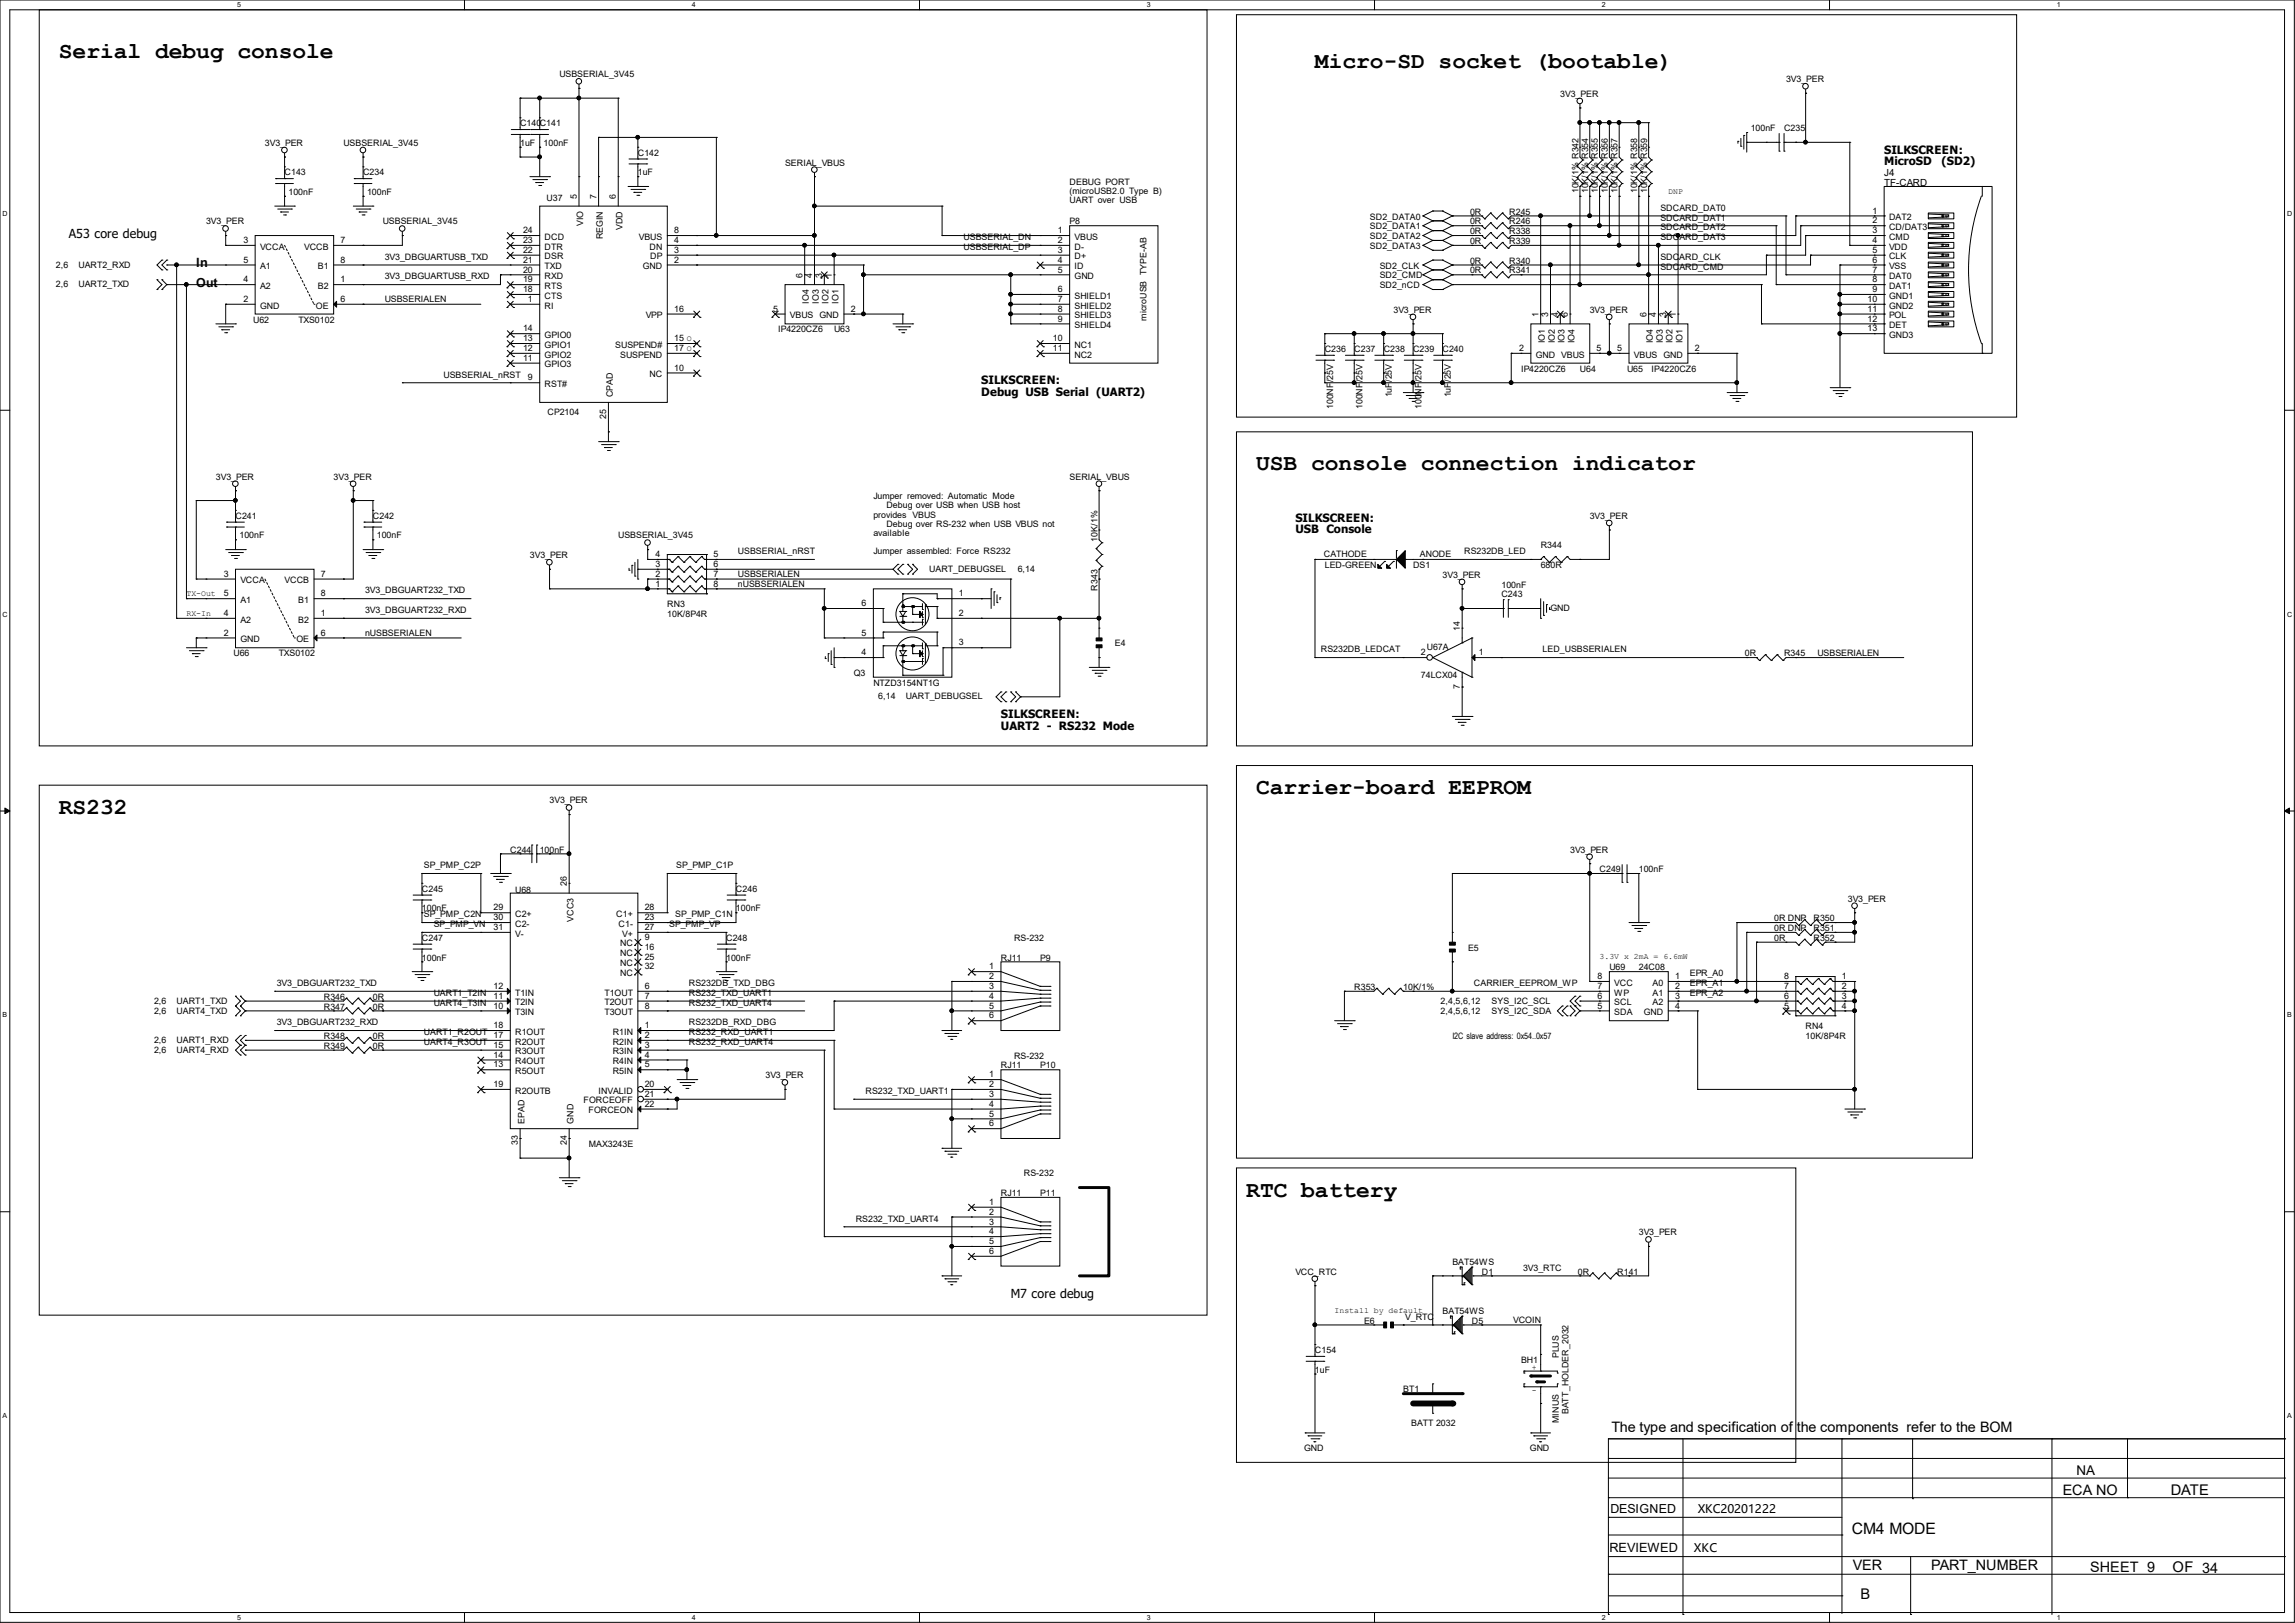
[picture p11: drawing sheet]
<svg xmlns="http://www.w3.org/2000/svg" width="297mm" height="210mm" viewBox="0 0 297 210" stroke-linecap="round" stroke-linejoin="round" font-family="sans-serif">
<defs><g id="words">
<g font-size="3">
<text x="7.6" y="7.5">Serial debug console</text>
<text x="170.2" y="8.8">Micro-SD socket (bootable)</text>
<text x="162.6" y="60.9">USB console connection indicator</text>
<text x="7.6" y="105.3">RS232</text>
<text x="162.6" y="102.8">Carrier-board EEPROM</text>
<text x="161.3" y="154.9">RTC battery</text>
</g>
<text font-size="2" x="239.6" y="198.5">CM4 MODE</text>
<g font-size="1.9">
<text x="208.5" y="185.3">The type and specification of the components refer to the BOM</text>
<text x="267" y="193.5">ECA NO</text>
<text x="280.9" y="193.5">DATE</text>
<text x="239.8" y="203.1">VER</text>
<text x="249.9" y="203.1">PART_NUMBER</text>
<text x="270.5" y="203.4">SHEET 9</text>
<text x="281.2" y="203.4">OF 34</text>
<text x="240.8" y="206.9">B</text>
</g>
<g font-size="1.7">
<text x="25.4" y="34.5">In</text>
<text x="268.7" y="190.8">NA</text>
<text x="208.3" y="200.9">REVIEWED</text>
</g>
<g font-size="1.6">
<text x="8.9" y="30.8">A53 core debug</text>
<text x="25.4" y="37.1">Out</text>
<text x="130.8" y="168">M7 core debug</text>
<text x="208.4" y="195.7">DESIGNED</text>
</g>
<g font-size="1.5">
<text x="243.8" y="19.9">SILKSCREEN:</text>
<text x="243.8" y="21.4">MicroSD</text>
<text x="251.3" y="21.4">(SD2)</text>
<text x="127" y="49.7">SILKSCREEN:</text>
<text x="127" y="51.2">Debug USB Serial (UART2)</text>
<text x="167.6" y="67.5">SILKSCREEN:</text>
<text x="167.6" y="69">USB Console</text>
<text x="129.5" y="92.9">SILKSCREEN:</text>
<text x="129.5" y="94.4">UART2 - RS232 Mode</text>
<text x="219.7" y="195.7">XKC20201222</text>
<text x="219.2" y="200.8">XKC</text>
</g>
<g font-size="1.3">
<text x="243.8" y="22.8">J4</text>
<text x="243.8" y="24">TF-CARD</text>
</g>
<g font-size="1.1">
<text x="72.4" y="10">USBSERIAL_3V45</text>
<text x="231.1" y="10.6">3V3_PER</text>
<text x="67.3" y="16.3">C140C141</text>
<text x="201.9" y="12.5">3V3_PER</text>
<text x="226.6" y="17">100nF</text>
<text x="230.9" y="17">C235</text>
<text x="34.3" y="18.9">3V3_PER</text>
<text x="36.8" y="22.7">C143</text>
<text x="44.4" y="18.9">USBSERIAL_3V45</text>
<text x="47" y="22.7">C234</text>
<text x="67.3" y="18.9">1uF</text>
<text x="70.4" y="18.9">100nF</text>
<text x="82.5" y="20.2">C142</text>
<text x="82.5" y="22.7">1uF</text>
<text x="101.6" y="21.4">SERIAL_VBUS</text>
<text x="138.4" y="24">DEBUG PORT</text>
<text x="26.7" y="29">3V3_PER</text>
<text x="37.3" y="25.2">100nF</text>
<text x="47.5" y="25.2">100nF</text>
<text x="49.5" y="29">USBSERIAL_3V45</text>
<text x="70.7" y="26">U37</text>
<text x="74.6" y="25.8" transform="rotate(-90 74.6 25.8)">5</text>
<text x="75.5" y="29.3" transform="rotate(-90 75.5 29.3)">VIO</text>
<text x="77.2" y="25.8" transform="rotate(-90 77.2 25.8)">7</text>
<text x="79.7" y="25.8" transform="rotate(-90 79.7 25.8)">6</text>
<text x="80.6" y="29.8" transform="rotate(-90 80.6 29.8)">VDD</text>
<text x="138.4" y="25.1">(microUSB2.0 Type B)</text>
<text x="138.4" y="26.3">UART over USB</text>
<text x="138.4" y="29">P8</text>
<text x="177.3" y="28.4">SD2_DATA0</text>
<text x="177.3" y="29.7">SD2_DATA1</text>
<text x="190.2" y="27.8">0R</text>
<text x="190.2" y="29">0R</text>
<text x="195.3" y="27.8">R245</text>
<text x="195.3" y="29">R246</text>
<text x="204.3" y="25" transform="rotate(-90 204.3 25)">10K/1% R342</text>
<text x="205.5" y="25" transform="rotate(-90 205.5 25)">10K/1% R354</text>
<text x="206.8" y="25" transform="rotate(-90 206.8 25)">10K/1% R355</text>
<text x="208.1" y="25" transform="rotate(-90 208.1 25)">10K/1% R356</text>
<text x="209.3" y="25" transform="rotate(-90 209.3 25)">10K/1% R357</text>
<text x="211.9" y="25" transform="rotate(-90 211.9 25)">10K/1% R358</text>
<text x="213.2" y="25" transform="rotate(-90 213.2 25)">10K/1% R359</text>
<text x="214.9" y="28.5">SDCARD_DAT1</text>
<text x="214.9" y="27.3">SDCARD_DAT0</text>
<text x="214.9" y="29.8">SDCARD_DAT2</text>
<text x="215.9" y="25.1">DNP</text>
<text x="242.3" y="27.6">1</text>
<text x="242.3" y="28.9">2</text>
<text x="244.5" y="28.5">DAT2</text>
<text x="244.5" y="29.8">CD/DAT3</text>
<text x="7.2" y="34.6">2,6</text>
<text x="10.2" y="34.6">UART2_RXD</text>
<text x="31.5" y="34">5</text>
<text x="31.5" y="31.5">3</text>
<text x="33.7" y="34.8">A1</text>
<text x="33.7" y="32.3">VCCA</text>
<text x="39.4" y="32.3">VCCB</text>
<text x="41.1" y="34.8">B1</text>
<text x="44.1" y="34">8</text>
<text x="44.1" y="31.5">7</text>
<text x="49.8" y="33.6">3V3_DBGUARTUSB_TXD</text>
<text x="67.7" y="30.2">24</text>
<text x="67.7" y="31.5">23</text>
<text x="67.7" y="32.7">22</text>
<text x="67.7" y="34">21</text>
<text x="67.7" y="35.3">20</text>
<text x="70.5" y="31">DCD</text>
<text x="70.5" y="32.3">DTR</text>
<text x="70.5" y="33.6">DSR</text>
<text x="70.5" y="34.8">TXD</text>
<text x="78" y="31" transform="rotate(-90 78 31)">REGIN</text>
<text x="82.7" y="31">VBUS</text>
<text x="83.2" y="34.8">GND</text>
<text x="84.1" y="32.3">DN</text>
<text x="84.2" y="33.6">DP</text>
<text x="87.2" y="30.2">8</text>
<text x="87.2" y="31.5">4</text>
<text x="87.2" y="32.7">3</text>
<text x="87.2" y="34">2</text>
<text x="103.8" y="35.9" transform="rotate(-90 103.8 35.9)">6</text>
<text x="105.1" y="35.9" transform="rotate(-90 105.1 35.9)">4</text>
<text x="106.4" y="35.9" transform="rotate(-90 106.4 35.9)">3</text>
<text x="107.7" y="35.9" transform="rotate(-90 107.7 35.9)">1</text>
<text x="124.7" y="31.1">USBSERIAL_DN</text>
<text x="124.7" y="32.3">USBSERIAL_DP</text>
<text x="136.9" y="30.2">1</text>
<text x="136.9" y="31.5">2</text>
<text x="136.9" y="32.7">3</text>
<text x="136.9" y="34">4</text>
<text x="136.9" y="35.3">5</text>
<text x="139.1" y="31">VBUS</text>
<text x="139.1" y="32.3">D-</text>
<text x="139.1" y="33.6">D+</text>
<text x="139.1" y="34.8">ID</text>
<text x="177.3" y="30.9">SD2_DATA2</text>
<text x="177.3" y="32.2">SD2_DATA3</text>
<text x="178.6" y="34.8">SD2_CLK</text>
<text x="190.2" y="35.4">0R</text>
<text x="190.2" y="31.6">0R</text>
<text x="190.2" y="30.3">0R</text>
<text x="190.2" y="34.1">0R</text>
<text x="195.3" y="35.4">R341</text>
<text x="195.3" y="31.6">R339</text>
<text x="195.3" y="30.3">R338</text>
<text x="195.3" y="34.1">R340</text>
<text x="214.9" y="33.6">SDCARD_CLK</text>
<text x="214.9" y="31.1">SDCARD_DAT3</text>
<text x="214.9" y="34.9">SDCARD_CMD</text>
<text x="242.3" y="30.2">3</text>
<text x="242.3" y="31.5">4</text>
<text x="242.3" y="32.7">5</text>
<text x="242.3" y="34">6</text>
<text x="242.3" y="35.3">7</text>
<text x="244.5" y="31">CMD</text>
<text x="244.5" y="32.3">VDD</text>
<text x="244.5" y="33.6">CLK</text>
<text x="244.5" y="34.8">VSS</text>
<text x="7.2" y="37.2">2,6</text>
<text x="10.2" y="37.2">UART2_TXD</text>
<text x="31.5" y="36.5">4</text>
<text x="31.5" y="39.1">2</text>
<text x="32.8" y="41.7">U62</text>
<text x="33.7" y="37.4">A2</text>
<text x="33.7" y="39.9">GND</text>
<text x="38.6" y="41.7">TXS0102</text>
<text x="40.9" y="39.9">OE</text>
<text x="41.1" y="37.4">B2</text>
<text x="44.1" y="36.5">1</text>
<text x="44.1" y="39.1">6</text>
<text x="49.8" y="36.2">3V3_DBGUARTUSB_RXD</text>
<text x="49.8" y="39.1">USBSERIALEN</text>
<text x="67.7" y="36.5">19</text>
<text x="67.7" y="37.8">18</text>
<text x="68.3" y="39.1">1</text>
<text x="70.5" y="36.1">RXD</text>
<text x="70.5" y="37.4">RTS</text>
<text x="70.5" y="38.7">CTS</text>
<text x="70.5" y="39.9">RI</text>
<text x="83.6" y="41.2">VPP</text>
<text x="87.2" y="40.3">16</text>
<text x="100.1" y="40.3">5</text>
<text x="102.2" y="41.2">VBUS GND</text>
<text x="104.7" y="39.3" transform="rotate(-90 104.7 39.3)">IO4</text>
<text x="106" y="39.3" transform="rotate(-90 106 39.3)">IO3</text>
<text x="107.2" y="39.3" transform="rotate(-90 107.2 39.3)">IO2</text>
<text x="108.5" y="39.3" transform="rotate(-90 108.5 39.3)">IO1</text>
<text x="110.1" y="40.3">2</text>
<text x="136.9" y="37.8">6</text>
<text x="136.9" y="39.1">7</text>
<text x="136.9" y="40.3">8</text>
<text x="136.9" y="41.6">9</text>
<text x="139.1" y="36.1">GND</text>
<text x="139.1" y="38.7">SHIELD1</text>
<text x="139.1" y="39.9">SHIELD2</text>
<text x="139.1" y="41.2">SHIELD3</text>
<text x="148.4" y="41.5" transform="rotate(-90 148.4 41.5)">microUSB TYPE-AB</text>
<text x="178.6" y="36">SD2_CMD</text>
<text x="178.6" y="37.3">SD2_nCD</text>
<text x="180.3" y="40.5">3V3_PER</text>
<text x="199.1" y="41" transform="rotate(-90 199.1 41)">1</text>
<text x="200.4" y="41" transform="rotate(-90 200.4 41)">3</text>
<text x="201.6" y="41" transform="rotate(-90 201.6 41)">4</text>
<text x="202.9" y="41" transform="rotate(-90 202.9 41)">6</text>
<text x="205.7" y="40.5">3V3_PER</text>
<text x="213.1" y="41" transform="rotate(-90 213.1 41)">6</text>
<text x="214.3" y="41" transform="rotate(-90 214.3 41)">4</text>
<text x="215.6" y="41" transform="rotate(-90 215.6 41)">3</text>
<text x="216.9" y="41" transform="rotate(-90 216.9 41)">1</text>
<text x="241.7" y="39.1">10</text>
<text x="241.7" y="40.3">11</text>
<text x="241.7" y="41.6">12</text>
<text x="242.3" y="36.5">8</text>
<text x="242.3" y="37.8">9</text>
<text x="244.5" y="36.1">DAT0</text>
<text x="244.5" y="37.4">DAT1</text>
<text x="244.5" y="38.7">GND1</text>
<text x="244.5" y="39.9">GND2</text>
<text x="244.5" y="41.2">POL</text>
<text x="67.7" y="42.9">14</text>
<text x="67.7" y="44.2">13</text>
<text x="67.7" y="45.4">12</text>
<text x="67.7" y="46.7">11</text>
<text x="70.5" y="43.7">GPIO0</text>
<text x="70.5" y="45">GPIO1</text>
<text x="70.5" y="46.3">GPIO2</text>
<text x="70.5" y="47.5">GPIO3</text>
<text x="79.6" y="45">SUSPEND#</text>
<text x="80.3" y="46.3">SUSPEND</text>
<text x="87.2" y="45.4">17 O</text>
<text x="87.2" y="44.2">15 O</text>
<text x="87.2" y="48">10</text>
<text x="100.7" y="43">IP4220CZ6</text>
<text x="107.9" y="43">U63</text>
<text x="136.3" y="44.2">10</text>
<text x="136.3" y="45.4">11</text>
<text x="139.1" y="42.5">SHIELD4</text>
<text x="139.1" y="45">NC1</text>
<text x="139.1" y="46.3">NC2</text>
<text x="171.4" y="45.6">C236</text>
<text x="175.3" y="45.6">C237</text>
<text x="179.1" y="45.6">C238</text>
<text x="182.9" y="45.6">C239</text>
<text x="186.7" y="45.6">C240</text>
<text x="196.6" y="45.4">2</text>
<text x="198.8" y="46.3">GND VBUS</text>
<text x="199.9" y="44.4" transform="rotate(-90 199.9 44.4)">IO1</text>
<text x="201.2" y="44.4" transform="rotate(-90 201.2 44.4)">IO2</text>
<text x="202.5" y="44.4" transform="rotate(-90 202.5 44.4)">IO3</text>
<text x="203.8" y="44.4" transform="rotate(-90 203.8 44.4)">IO4</text>
<text x="206.6" y="45.4">5</text>
<text x="209.3" y="45.4">5</text>
<text x="211.5" y="46.3">VBUS GND</text>
<text x="213.9" y="44.4" transform="rotate(-90 213.9 44.4)">IO4</text>
<text x="215.2" y="44.4" transform="rotate(-90 215.2 44.4)">IO3</text>
<text x="216.5" y="44.4" transform="rotate(-90 216.5 44.4)">IO2</text>
<text x="217.7" y="44.4" transform="rotate(-90 217.7 44.4)">IO1</text>
<text x="219.3" y="45.4">2</text>
<text x="241.7" y="42.9">13</text>
<text x="244.5" y="42.5">DET</text>
<text x="244.5" y="43.7">GND3</text>
<text x="57.4" y="48.9">USBSERIAL_nRST</text>
<text x="68.3" y="49.2">9</text>
<text x="70.5" y="50.1">RST#</text>
<text x="70.9" y="53.7">CP2104</text>
<text x="79.3" y="51.4" transform="rotate(-90 79.3 51.4)">CPAD</text>
<text x="84.1" y="48.8">NC</text>
<text x="172.5" y="53" transform="rotate(-90 172.5 53)">100NF/25V</text>
<text x="176.3" y="53" transform="rotate(-90 176.3 53)">100NF/25V</text>
<text x="180.1" y="51.4" transform="rotate(-90 180.1 51.4)">1uF/25V</text>
<text x="183.9" y="53" transform="rotate(-90 183.9 53)">100NF/25V</text>
<text x="187.8" y="51.4" transform="rotate(-90 187.8 51.4)">1uF/25V</text>
<text x="196.8" y="48.1">IP4220CZ6</text>
<text x="204.5" y="48.1">U64</text>
<text x="210.6" y="48.1">U65</text>
<text x="213.7" y="48.1">IP4220CZ6</text>
<text x="78.4" y="54.2" transform="rotate(-90 78.4 54.2)">25</text>
<text x="27.9" y="62.1">3V3_PER</text>
<text x="43.2" y="62.1">3V3_PER</text>
<text x="113" y="64.6">Jumper removed: Automatic Mode</text>
<text x="114.7" y="65.8">Debug over USB when USB host</text>
<text x="138.4" y="62.1">SERIAL_VBUS</text>
<text x="30.5" y="67.1">C241</text>
<text x="31" y="69.7">100nF</text>
<text x="48.3" y="67.1">C242</text>
<text x="48.8" y="69.7">100nF</text>
<text x="80" y="69.7">USBSERIAL_3V45</text>
<text x="95.5" y="71.7">USBSERIAL_nRST</text>
<text x="113" y="67">provides VBUS</text>
<text x="113" y="69.3">available</text>
<text x="113" y="71.7">Jumper assembled: Force RS232</text>
<text x="114.7" y="68.2">Debug over RS-232 when USB VBUS not</text>
<text x="142" y="70.1" transform="rotate(-90 142 70.1)">10K/1%</text>
<text x="189.5" y="71.7">RS232DB_LED</text>
<text x="199.4" y="71">R344</text>
<text x="205.7" y="67.1">3V3_PER</text>
<text x="24.1" y="77.1">TX-Out</text>
<text x="29" y="77.2">5</text>
<text x="29" y="74.6">3</text>
<text x="31.1" y="75.5">VCCA</text>
<text x="36.8" y="75.5">VCCB</text>
<text x="41.5" y="77.2">8</text>
<text x="41.5" y="74.6">7</text>
<text x="47.2" y="76.8">3V3_DBGUART232_TXD</text>
<text x="68.6" y="72.2">3V3_PER</text>
<text x="84.8" y="75.9">1</text>
<text x="84.8" y="74.6">2</text>
<text x="84.8" y="73.4">3</text>
<text x="84.8" y="72.1">4</text>
<text x="92.3" y="75.9">8</text>
<text x="92.3" y="74.6">7</text>
<text x="92.3" y="73.4">6</text>
<text x="92.3" y="72.1">5</text>
<text x="95.5" y="74.7">USBSERIALEN</text>
<text x="95.5" y="75.9">nUSBSERIALEN</text>
<text x="120.3" y="74">UART_DEBUGSEL</text>
<text x="124.1" y="77.2">1</text>
<text x="131.7" y="74">6,14</text>
<text x="142" y="76.5" transform="rotate(-90 142 76.5)">R343</text>
<text x="171.3" y="72.1">CATHODE</text>
<text x="171.4" y="73.5">LED-GREEN</text>
<text x="182.9" y="73.5">DS1</text>
<text x="183.8" y="72.1">ANODE</text>
<text x="186.7" y="74.8">3V3_PER</text>
<text x="194.3" y="77.3">C243</text>
<text x="194.3" y="76">100nF</text>
<text x="199.4" y="73.5">680R</text>
<text x="24.1" y="79.7">RX-In</text>
<text x="29" y="79.7">4</text>
<text x="29" y="82.3">2</text>
<text x="31.1" y="78">A1</text>
<text x="31.1" y="80.6">A2</text>
<text x="31.1" y="83.1">GND</text>
<text x="38.4" y="83.1">OE</text>
<text x="38.6" y="80.6">B2</text>
<text x="38.6" y="78">B1</text>
<text x="41.5" y="79.7">1</text>
<text x="41.5" y="82.3">6</text>
<text x="47.2" y="82.3">nUSBSERIALEN</text>
<text x="47.2" y="79.3">3V3_DBGUART232_RXD</text>
<text x="86.4" y="78.6">RN3</text>
<text x="86.4" y="79.8">10K/8P4R</text>
<text x="111.5" y="82.3">5</text>
<text x="111.5" y="78.4">6</text>
<text x="124.1" y="79.7">2</text>
<text x="124.1" y="83.5">3</text>
<text x="144.3" y="83.7">E4</text>
<text x="188.9" y="81.7" transform="rotate(-90 188.9 81.7)">14</text>
<text x="200.7" y="79.1">GND</text>
<text x="30.2" y="84.9">U66</text>
<text x="36.1" y="84.9">TXS0102</text>
<text x="110.5" y="87.5">Q3</text>
<text x="111.5" y="84.8">4</text>
<text x="113" y="88.7">NTZD3154NT1G</text>
<text x="170.9" y="84.4">RS232DB_LEDCAT</text>
<text x="183.9" y="87.7">74LCX04</text>
<text x="183.9" y="84.8">2</text>
<text x="184.7" y="84.2">U67A</text>
<text x="188.9" y="89.2" transform="rotate(-90 188.9 89.2)">7</text>
<text x="191.4" y="84.8">1</text>
<text x="199.6" y="84.4">LED_USBSERIALEN</text>
<text x="225.8" y="84.9">0R</text>
<text x="230.9" y="84.9">R345</text>
<text x="235.2" y="84.8">USBSERIALEN</text>
<text x="113.7" y="90.5">6,14</text>
<text x="117.2" y="90.5">UART_DEBUGSEL</text>
<text x="71.1" y="104">3V3_PER</text>
<text x="54.9" y="112.4">SP_PMP_C2P</text>
<text x="66" y="110.3">C244</text>
<text x="69.8" y="110.3">100nF</text>
<text x="87.5" y="112.4">SP_PMP_C1P</text>
<text x="203.2" y="110.3">3V3_PER</text>
<text x="207" y="112.9">C249</text>
<text x="212.1" y="112.9">100nF</text>
<text x="54.6" y="115.4">C245</text>
<text x="54.6" y="117.9">100nF</text>
<text x="54.9" y="118.7">SP_PMP_C2N</text>
<text x="56.1" y="120">SP_PMP_VN</text>
<text x="63.9" y="117.8">29</text>
<text x="63.9" y="119.1">30</text>
<text x="66.7" y="115.5">U68</text>
<text x="66.7" y="118.7">C2+</text>
<text x="66.7" y="119.9">C2-</text>
<text x="73.4" y="114.7" transform="rotate(-90 73.4 114.7)">26</text>
<text x="74.2" y="119.3" transform="rotate(-90 74.2 119.3)">VCC3</text>
<text x="79.8" y="118.7">C1+</text>
<text x="80.1" y="119.9">C1-</text>
<text x="83.4" y="117.8">28</text>
<text x="83.4" y="119.1">23</text>
<text x="86.6" y="120">SP_PMP_VP</text>
<text x="87.4" y="118.7">SP_PMP_C1N</text>
<text x="95.2" y="115.4">C246</text>
<text x="95.2" y="117.9">100nF</text>
<text x="229.6" y="119.2">0R DNP</text>
<text x="234.7" y="119.2">R350</text>
<text x="239.1" y="116.7">3V3_PER</text>
<text x="54.6" y="121.8">C247</text>
<text x="54.6" y="124.3">100nF</text>
<text x="63.9" y="120.4">31</text>
<text x="66.7" y="121.2">V-</text>
<text x="80.3" y="122.5">NC</text>
<text x="80.3" y="123.7">NC</text>
<text x="80.3" y="125">NC</text>
<text x="80.5" y="121.2">V+</text>
<text x="83.4" y="120.4">27</text>
<text x="83.4" y="121.6">9</text>
<text x="83.4" y="122.9">16</text>
<text x="83.4" y="124.2">25</text>
<text x="83.4" y="125.4">32</text>
<text x="94" y="121.8">C248</text>
<text x="94" y="124.3">100nF</text>
<text x="128" y="125.4">1</text>
<text x="129.5" y="124.3">RJ11</text>
<text x="131.2" y="121.8">RS-232</text>
<text x="134.6" y="124.3">P9</text>
<text x="190" y="123">E5</text>
<text x="207" y="124.1">3.3V x 2mA = 6.6mW</text>
<text x="208.3" y="125.6">U69</text>
<text x="212.1" y="125.6">24C08</text>
<text x="229.6" y="121.8">0R</text>
<text x="229.6" y="120.5">0R DNP</text>
<text x="234.7" y="121.8">R352</text>
<text x="234.7" y="120.5">R351</text>
<text x="19.9" y="129.9">2,6</text>
<text x="19.9" y="131.1">2,6</text>
<text x="22.9" y="129.9">UART1_TXD</text>
<text x="22.9" y="131.1">UART4_TXD</text>
<text x="35.8" y="127.6">3V3_DBGUART232_TXD</text>
<text x="41.9" y="130.6">R347</text>
<text x="41.9" y="129.4">R346</text>
<text x="48.3" y="130.6">0R</text>
<text x="48.3" y="129.4">0R</text>
<text x="56.1" y="128.9">UART1_T2IN</text>
<text x="56.1" y="130.1">UART4_T3IN</text>
<text x="63.9" y="130.5">10</text>
<text x="63.9" y="129.2">11</text>
<text x="63.9" y="128">12</text>
<text x="66.7" y="131.4">T3IN</text>
<text x="66.7" y="130.1">T2IN</text>
<text x="66.7" y="128.8">T1IN</text>
<text x="78.2" y="128.8">T1OUT</text>
<text x="78.2" y="130.1">T2OUT</text>
<text x="78.2" y="131.4">T3OUT</text>
<text x="80.3" y="126.3">NC</text>
<text x="83.4" y="128">6</text>
<text x="83.4" y="129.2">7</text>
<text x="83.4" y="130.5">8</text>
<text x="89.2" y="127.6">RS232DB_TXD_DBG</text>
<text x="89.2" y="128.9">RS232_TXD_UART1</text>
<text x="89.2" y="130.1">RS232_TXD_UART4</text>
<text x="128" y="126.7">2</text>
<text x="128" y="128">3</text>
<text x="128" y="129.2">4</text>
<text x="128" y="130.5">5</text>
<text x="128" y="131.8">6</text>
<text x="175.3" y="128.1">R353</text>
<text x="181.6" y="128.1">10K/1%</text>
<text x="186.4" y="129.9">2,4,5,6,12</text>
<text x="186.4" y="131.1">2,4,5,6,12</text>
<text x="190.8" y="127.6">CARRIER_EEPROM_WP</text>
<text x="193" y="129.9">SYS_I2C_SCL</text>
<text x="193" y="131.1">SYS_I2C_SDA</text>
<text x="206.8" y="130.5">5</text>
<text x="206.8" y="129.2">6</text>
<text x="206.8" y="128">7</text>
<text x="206.8" y="126.7">8</text>
<text x="208.9" y="131.4">SDA</text>
<text x="208.9" y="130.1">SCL</text>
<text x="208.9" y="128.8">WP</text>
<text x="208.9" y="127.6">VCC</text>
<text x="212.7" y="131.4">GND</text>
<text x="213.9" y="127.6">A0</text>
<text x="213.9" y="128.8">A1</text>
<text x="213.9" y="130.1">A2</text>
<text x="216.8" y="126.7">1</text>
<text x="216.8" y="128">2</text>
<text x="216.8" y="129.2">3</text>
<text x="216.8" y="130.5">4</text>
<text x="218.7" y="128.9">EPR_A2</text>
<text x="218.7" y="127.6">EPR_A1</text>
<text x="218.7" y="126.3">EPR_A0</text>
<text x="230.9" y="126.7">8</text>
<text x="230.9" y="128">7</text>
<text x="230.9" y="129.2">6</text>
<text x="230.9" y="130.5">5</text>
<text x="238.4" y="126.7">1</text>
<text x="238.4" y="128">2</text>
<text x="238.4" y="129.2">3</text>
<text x="238.4" y="130.5">4</text>
<text x="19.9" y="135">2,6</text>
<text x="19.9" y="136.2">2,6</text>
<text x="22.9" y="135">UART1_RXD</text>
<text x="22.9" y="136.2">UART4_RXD</text>
<text x="35.8" y="132.7">3V3_DBGUART232_RXD</text>
<text x="41.9" y="134.5">R348</text>
<text x="41.9" y="135.7">R349</text>
<text x="48.3" y="134.5">0R</text>
<text x="48.3" y="135.7">0R</text>
<text x="54.9" y="133.9">UART1_R2OUT</text>
<text x="54.9" y="135.2">UART4_R3OUT</text>
<text x="63.9" y="133.1">18</text>
<text x="63.9" y="134.3">17</text>
<text x="63.9" y="135.6">15</text>
<text x="63.9" y="136.9">14</text>
<text x="66.7" y="133.9">R1OUT</text>
<text x="66.7" y="135.2">R2OUT</text>
<text x="66.7" y="136.4">R3OUT</text>
<text x="66.7" y="137.7">R4OUT</text>
<text x="79.3" y="133.9">R1IN</text>
<text x="79.3" y="135.2">R2IN</text>
<text x="79.3" y="136.4">R3IN</text>
<text x="79.3" y="137.7">R4IN</text>
<text x="83.4" y="133.1">1</text>
<text x="83.4" y="134.3">2</text>
<text x="83.4" y="135.6">3</text>
<text x="83.4" y="136.9">4</text>
<text x="89.2" y="135.2">RS232_RXD_UART4</text>
<text x="89.2" y="132.7">RS232DB_RXD_DBG</text>
<text x="89.2" y="133.9">RS232_RXD_UART1</text>
<text x="131.2" y="137">RS-232</text>
<text x="188" y="134.4">I2C slave address: 0x54..0x57</text>
<text x="233.7" y="133.2">RN4</text>
<text x="233.7" y="134.5">10K/8P4R</text>
<text x="63.9" y="140.7">19</text>
<text x="63.9" y="138.1">13</text>
<text x="66.7" y="141.5">R2OUTB</text>
<text x="66.7" y="139">R5OUT</text>
<text x="75.5" y="142.8">FORCEOFF</text>
<text x="77.5" y="141.5">INVALID</text>
<text x="79.3" y="139">R5IN</text>
<text x="83.4" y="138.1">5</text>
<text x="83.4" y="143.2">22</text>
<text x="83.4" y="141.9">21</text>
<text x="83.4" y="140.7">20</text>
<text x="99.1" y="139.5">3V3_PER</text>
<text x="112" y="141.6">RS232_TXD_UART1</text>
<text x="128" y="139.4">1</text>
<text x="128" y="140.7">2</text>
<text x="128" y="141.9">3</text>
<text x="128" y="143.2">4</text>
<text x="129.5" y="138.3">RJ11</text>
<text x="134.6" y="138.3">P10</text>
<text x="67" y="148.2" transform="rotate(-90 67 148.2)">33</text>
<text x="67.9" y="145.4" transform="rotate(-90 67.9 145.4)">EPAD</text>
<text x="73.4" y="148.2" transform="rotate(-90 73.4 148.2)">24</text>
<text x="74.2" y="145.4" transform="rotate(-90 74.2 145.4)">GND</text>
<text x="76.2" y="144.1">FORCEON</text>
<text x="76.2" y="148.4">MAX3243E</text>
<text x="128" y="144.5">5</text>
<text x="128" y="145.8">6</text>
<text x="128" y="155.9">1</text>
<text x="129.5" y="154.8">RJ11</text>
<text x="132.5" y="152.2">RS-232</text>
<text x="134.6" y="154.8">P11</text>
<text x="110.7" y="158.1">RS232_TXD_UART4</text>
<text x="128" y="157.2">2</text>
<text x="128" y="158.5">3</text>
<text x="128" y="159.7">4</text>
<text x="128" y="161">5</text>
<text x="212.1" y="159.9">3V3_PER</text>
<text x="128" y="162.3">6</text>
<text x="167.6" y="164.9">VCC_RTC</text>
<text x="188" y="163.7">BAT54WS</text>
<text x="191.8" y="164.9">D1</text>
<text x="197.1" y="164.4">3V3_RTC</text>
<text x="204.2" y="164.9">0R</text>
<text x="209.3" y="164.9">R141</text>
<text x="172.7" y="169.8">Install by default</text>
<text x="176.5" y="171.3">E6</text>
<text x="181.9" y="170.8">V_RTC</text>
<text x="186.7" y="170">BAT54WS</text>
<text x="190.5" y="171.3">D5</text>
<text x="195.8" y="171.2">VCOIN</text>
<text x="170.2" y="175.1">C154</text>
<text x="170.2" y="177.6">1uF</text>
<text x="196.8" y="176.4">BH1</text>
<text x="198.2" y="177.3">+</text>
<text x="201.7" y="175.8" transform="rotate(-90 201.7 175.8)">PLUS</text>
<text x="181.6" y="180.2">BT1</text>
<text x="182.6" y="184.5">BATT 2032</text>
<text x="198.2" y="180.3">-</text>
<text x="201.7" y="184.1" transform="rotate(-90 201.7 184.1)">MINUS</text>
<text x="203" y="183" transform="rotate(-90 203 183)">BATT_HOLDER_2032</text>
<text x="168.8" y="187.8">GND</text>
<text x="198" y="187.8">GND</text>
</g>
<g font-size=".9">
<text x="30.7" y=".9">5</text>
<text x="89.5" y=".9">4</text>
<text x="148.4" y=".9">3</text>
<text x="207.3" y=".9">2</text>
<text x="266.2" y=".9">1</text>
<text x=".3" y="28">D</text>
<text x="296" y="28">D</text>
<text x=".3" y="79.8">C</text>
<text x="296" y="79.8">C</text>
<text x=".3" y="131.7">B</text>
<text x="296" y="131.7">B</text>
<text x=".3" y="183.5">A</text>
<text x="296" y="183.5">A</text>
<text x="30.7" y="209.6">5</text>
<text x="89.5" y="209.6">4</text>
<text x="148.4" y="209.6">3</text>
<text x="207.3" y="209.6">2</text>
<text x="266.2" y="209.6">1</text>
</g>
</g></defs>
<path d="M0 0h296.9v209.9h-296.9zM1.3 1.3h294.4v207.4h-294.4z" fill="none" stroke="#000" stroke-width=".13"/>
<g fill="#fff">
<path d="M30.7 .1h.5v1h-.5z"/>
<path d="M30.7 208.8h.5v1h-.5z"/>
</g>
<path d="M60.1 0v1.3M60.1 208.7v1.2" fill="none" stroke="#000" stroke-width=".13"/>
<g fill="#fff">
<path d="M89.5 .1h.5v1h-.5z"/>
<path d="M89.5 208.8h.5v1h-.5z"/>
</g>
<path d="M119 0v1.3M119 208.7v1.2" fill="none" stroke="#000" stroke-width=".13"/>
<g fill="#fff">
<path d="M148.4 .1h.5v1h-.5z"/>
<path d="M148.4 208.8h.5v1h-.5z"/>
</g>
<path d="M177.9 0v1.3M177.9 208.7v1.2" fill="none" stroke="#000" stroke-width=".13"/>
<g fill="#fff">
<path d="M207.3 .1h.5v1h-.5z"/>
<path d="M207.3 208.8h.5v1h-.5z"/>
</g>
<path d="M236.8 0v1.3M236.8 208.7v1.2" fill="none" stroke="#000" stroke-width=".13"/>
<g fill="#fff">
<path d="M266.2 .1h.5v1h-.5z"/>
<path d="M266.2 208.8h.5v1h-.5z"/>
<path d="M.3 27.2h.7v1h-.7z"/>
<path d="M296 27.2h.6v1h-.6z"/>
<path d="M.3 79h.7v1h-.7z"/>
<path d="M296 79h.6v1h-.6z"/>
</g>
<path d="M0 53.1h1.3M295.7 53.1h1.2" fill="none" stroke="#000" stroke-width=".13"/>
<g fill="#fff">
<path d="M.3 130.9h.6v1h-.6z"/>
<path d="M296 130.9h.6v1h-.6z"/>
</g>
<path d="M0 104.9h1.3M295.7 104.9h1.2" fill="none" stroke="#000" stroke-width=".13"/>
<path d="M.6 104.6l.7 .3-.7 .4zM295.7 104.9l.6-.3v.7z" fill="#000" stroke="#000" stroke-width=".13"/>
<g fill="#fff">
<path d="M.3 182.7h.6v1h-.6z"/>
<path d="M296 182.7h.5v1h-.5z"/>
</g>
<g fill="none" stroke="#000" stroke-width=".13">
<path d="M5.1 1.3h151.1v95.2h-151.1zM36.8 19.8v1.8M47 19.8v1.8M66.2 17.4h2.3M66.2 16.8h2.3M67.3 12.7h.1M67.3 19h.1M67.3 16.8h.1M67.3 17.4h.1M67.3 15.2h.1M67.3 12.7v4.1M67.3 17.4v2.9"/>
<path d="M67.3 12.7h12.7M68.5 17.4h.1M68.5 16.8h.1M69.8 12.7h.1M69.8 19h.1M69.8 12.7v2.5M69.8 19v3.9M74.9 11.4h.1M74.9 12.7h.1M74.9 10.9v12M77.5 17.8h.1M77.5 17.8h15.2"/>
<path d="M77.5 17.8v5.1M80 12.7h.1M80 12.7v10.2M82.5 17.8h.1M82.5 17.8v1.2M92.7 17.8h.1M92.7 17.8v12.7M160 1.9h101v52.1h-101zM204.5 14h.1M204.5 15.9h.1M204.5 13.5v5.5M204.5 15.9h8.9"/>
<path d="M205.7 15.9h.1M205.7 15.9v3.1M207 15.9h.1M207 15.9v3.1M208.3 15.9h.1M208.3 15.9v3.1M209.5 15.9h.1M209.5 15.9v3.1M212.1 15.9h.1M212.1 15.9v3.1M213.4 15.9h.1M213.4 19h.1"/>
<path d="M213.4 15.9v4.4l.3 .4M224.9 18.3h.1M224.9 18.3v.2M225.3 18.9h.1M225.3 17.9v1M225.7 17.5h.1M225.7 17.5v1.8M226.1 18.4h.1M226.1 17.1h.1M226.1 17.1v2.6M226.1 18.4h2.5M232.4 18.4h.1"/>
<path d="M232.4 18.4h7M233.7 12.1h.1M233.7 18.4h.1M233.7 11.6v6.8M239.4 18.4h.1M239.4 18.4v13.3M20.3 37.5h.1M20.3 36.2h.1M20.3 36.2l.7 .6-.7 .7M21 36.2h.1M21 37.5h.1M21 33.7h.1"/>
<path d="M21 34.9h.1M21 36.2l.6 .6M21 33.7l-.7 .6 .7 .6M21.6 34.3h.1M21.6 36.8h.1M21.6 33.7h.1M21.6 34.9h.1M21.6 34.3h7.6M21.6 36.8h7.6M21.6 36.8l-.6 .7M21.6 33.7l-.6 .6 .6 .6M22.9 34.3h.1"/>
<path d="M22.9 34.3v45.7M24.1 36.8h.1M24.1 36.8v40.7M29.2 30.5h.1M29.2 39.4h.1M29.2 30v1.7M29.2 39.4v2.5M35.6 26.7h2.5M35.9 27.1h1.8M36.3 27.4h.1M36.3 27.4h1M36.7 27.8h.3"/>
<path d="M36.8 20.3h.1M36.8 25.4h.1M36.8 25.4v1.3M37 27.8h.1M37.7 27.1h.1M38.1 26.7h.1M45.7 26.7h2.6M46.1 27.1h1.8M46.5 27.4h.1M46.5 27.4h1M46.9 27.8h.2M47 20.3h.1"/>
<path d="M47 25.4h.1M47 31.7h.1M47 39.4h.1M47 34.3h.1M47 36.8h.1M47 25.4v1.3M47 34.3h19M47 39.4h15.2M47.1 27.8h.1M47.9 27.1h.1M48.3 26.7h.1M52.1 30.5h.1"/>
<path d="M52.1 30v1.7h-5.1M64.8 35.6h.1M64.8 35.6v1.2h-17.8M64.8 35.6h1.2M67.3 20.3h.1M67.3 20.3h2.5M68.6 22.9h2.5M69 23.2h1.7M69.3 23.6h.1M69.3 23.6h1.1M69.7 24h.3M69.8 20.3h.1"/>
<path d="M70 24h.1M70.7 23.2h.1M71.1 22.9h.1M81.3 24.1h2.5M81.7 24.5h1.7M82 24.9h.1M82 24.9h1.1M82.4 25.3h.3M82.5 22.9h.1M82.5 22.9v1.2M82.7 25.3h.1M83.4 24.5h.1"/>
<path d="M83.8 24.1h.1M90.2 30.5h.1M90.2 33h.1M90.2 31.7h.1M90.2 34.3h.1M90.2 34.3h21.6M90.2 31.7h44.4M90.2 33h44.4M90.2 30.5h15.2M92.7 30.5h.1M104.1 31.7h.1M104.1 31.7v3.9"/>
<path d="M105.4 26.7h.1M105.4 30.5h.1M105.4 22.9h.1M105.4 26.7h16.5M105.4 22.4v13.2M107.9 33h.1M107.9 33v2.6M111.8 34.3h.1M111.8 35.6h.1M111.8 35.6h22.8M111.8 34.3v6.3M121.9 26.7h.1"/>
<path d="M121.9 30.5h.1M121.9 26.7v3.8M121.9 30.5h12.7M130.8 38.1h.1M130.8 39.4h.1M130.8 35.6h.1M130.8 38.1h3.8M130.8 35.6v6.3M130.8 39.4h3.8M184.1 27.9h.1M184.1 29.2h.1M184.1 30.5h.1"/>
<path d="M184.1 31.7h.1M184.1 34.3h.1M184.1 35.6h.1M184.1 36.8h.1M184.1 27.9l1.3 .7M184.1 29.2l1.3 .6M184.1 30.5l1.3 .6M184.1 31.7l1.3 .7M184.1 34.3l1.3 .6M184.1 35.6l1.3 .6M184.1 36.8l1.3 .7M185.4 27.3h.1"/>
<path d="M185.4 28.6h.1M185.4 29.8h.1M185.4 31.1h.1M185.4 32.4h.1M185.4 33.7h.1M185.4 34.9h.1M185.4 36.2h.1M185.4 37.5h.1M185.4 27.3h1.3M185.4 27.3l-1.3 .6M185.4 28.6h1.3M185.4 28.6l-1.3 .6"/>
<path d="M185.4 29.8h1.3M185.4 29.8l-1.3 .7M185.4 31.1h1.3M185.4 31.1l-1.3 .6M185.4 32.4h1.3M185.4 33.7h1.3M185.4 33.7l-1.3 .6M185.4 34.9h1.3M185.4 34.9l-1.3 .7M185.4 36.2h1.3M185.4 36.2l-1.3 .6M185.4 37.5h1.3"/>
<path d="M186.7 27.3h.1M186.7 28.6h.1M186.7 29.8h.1M186.7 31.1h.1M186.7 32.4h.1M186.7 33.7h.1M186.7 34.9h.1M186.7 36.2h.1M186.7 37.5h.1M186.7 27.3l1.3 .6M186.7 28.6l1.3 .6M186.7 29.8l1.3 .7"/>
<path d="M186.7 31.1l1.3 .6M186.7 33.7l1.3 .6M186.7 34.9l1.3 .7M186.7 36.2l1.3 .6M188 27.9h.1M188 29.2h.1M188 30.5h.1M188 31.7h.1M188 34.3h.1M188 35.6h.1M188 36.8h.1M188 34.3h2.5"/>
<path d="M188 36.8h40M188 31.7h2.5M188 30.5h2.5M188 35.6h2.5M188 29.2h2.5M188 27.9h2.5M188 27.9l-1.3 .7M188 29.2l-1.3 .6M188 30.5l-1.3 .6M188 31.7l-1.3 .7M188 34.3l-1.3 .6M188 35.6l-1.3 .6"/>
<path d="M188 36.8l-1.3 .7M196.8 30.5h.1M196.8 31.7h.1M196.8 35.6h.1M196.8 29.2h.1M196.8 27.9h.1M196.8 34.3h.1M196.8 29.2h33.1M196.8 27.9h34.3M199.4 27.9h.1M199.4 27.9v12.7M200.7 34.3h.1"/>
<path d="M200.7 34.3v6.3M203.2 29.2h.1M203.2 29.2v11.4M204.5 25.4h.1M204.5 36.8h.1M204.5 25.4v11.4M205.7 25.4h.1M205.7 27.9h.1M205.7 25.4v2.5M207 29.2h.1M207 25.4h.1M207 25.4v3.8"/>
<path d="M208.3 30.5h.1M208.3 25.4h.1M208.3 25.4v5.1M209.5 31.7h.1M209.5 25.4h.1M209.5 25.4v6.3M212.1 34.3h.1M212.1 25.4h.1M212.1 25.4v8.9M213 21.5h.1M213 23h.1M213 21.5l.7 .7"/>
<path d="M213 23l.7 .7M213.4 35.6h.1M213.4 25.4h.1M213.4 24.1h.1M213.4 24.1v16.5M213.7 20.7h.1M213.7 22.2h.1M213.7 23.7h.1M213.7 23.7l-.3 .4M213.7 20.7l-.7 .8M213.7 22.2l-.7 .8M214.6 31.7h.1"/>
<path d="M214.6 31.7v8.9M217.2 30.5h.1M217.2 30.5v10.1M228 36.8h.1M228 36.8v5.1M228.6 33h.1M228.6 33v2.6h-31.8M229.9 29.2h.1M229.9 36.8h.1M229.9 36.8h12.7M229.9 29.2v7.6M231.1 27.9h.1"/>
<path d="M231.1 35.6h.1M231.1 35.6h11.5M231.1 27.9v7.7M232.4 27.9h.1M232.4 27.9v2.6h-35.6M232.4 27.9h10.2M233 29.2h.1M233 29.2v2.5h-36.2M233 29.2h9.6M233.7 30.5h.1M233.7 30.5v2.5h-5.1M233.7 30.5h8.9"/>
<path d="M234.3 33h.1M234.3 33v1.3h-37.5M234.3 33h8.3M238.1 34.3h.1M238.1 38.1h.1M238.1 39.4h.1M238.1 34.3h4.5M238.1 38.1h4.5M238.1 39.4h4.5M238.1 34.3v15.9M239.4 31.7h.1M239.4 31.7h3.2"/>
<path d="M27.9 41.9h2.6M28.3 42.3h1.8M28.7 42.7h.1M28.7 42.7h1M29.1 43.1h.2M29.3 43.1h.1M30.1 42.3h.1M30.5 41.9h.1M52.1 49.5h.1M52.1 49.5h13.9M77.5 57.1h2.5M77.9 57.5h1.7"/>
<path d="M78.2 57.9h.1M78.2 57.9h1M78.6 58.3h.3M78.7 55.9h.1M78.7 55.9v1.2M78.9 58.3h.1M79.6 57.5h.1M80 57.1h.1M110.5 40.6h.1M110.5 40.6h6.3M111.8 40.6h.1M115.6 41.9h2.5"/>
<path d="M116 42.3h1.7M116.3 42.7h.1M116.3 42.7h1M116.7 43.1h.3M116.8 40.6h.1M116.8 40.6v1.3M117 43.1h.1M117.7 42.3h.1M118.1 41.9h.1M130.8 41.9h.1M130.8 40.6h.1M130.8 41.9h3.8"/>
<path d="M130.8 40.6h3.8M160 55.9h95.3v40.6h-95.3zM171.4 48.3h.1M171.4 43.2h.1M171.4 49.5h.1M171.4 49.5h53.4M171.4 43.2v1.2M171.4 48.3v1.2M171.4 43.2h15.3M175.3 43.2h.1M175.3 49.5h.1M175.3 48.3h.1"/>
<path d="M175.3 43.2v1.2M175.3 48.3v1.2M179.1 48.3h.1M179.1 43.2h.1M179.1 49.5h.1M179.1 43.2v1.2M179.1 48.3v1.2M181.6 50.8h2.5M182 51.2h1.8M182.4 51.6h.1M182.4 51.6h1M182.8 51.9h.2"/>
<path d="M182.9 49.5h.1M182.9 43.2h.1M182.9 48.3h.1M182.9 41.9h.1M182.9 41.4v3M182.9 48.3v2.5M183 51.9h.1M183.8 51.2h.1M184.1 50.8h.1M186.7 49.5h.1M186.7 43.2h.1M186.7 48.3h.1"/>
<path d="M186.7 43.2v1.2M186.7 48.3v1.2M195.6 45.7h.1M195.6 49.5h.1M195.6 45.7h1.2M195.6 45.7v3.8M207 45.7h.1M207 45.7h2.5M208.3 41.9h.1M208.3 45.7h.1M208.3 41.4v4.3M219.7 45.7h.1"/>
<path d="M219.7 45.7h5.1M223.5 50.8h2.6M223.9 51.2h1.8M224.3 51.6h.1M224.3 51.6h1M224.7 51.9h.2M224.8 49.5h.1M224.8 45.7h.1M224.8 45.7v5.1M224.9 51.9h.1M225.7 51.2h.1M226.1 50.8h.1"/>
<path d="M228 41.9h.1M228 41.9h14.6M236.9 50.2h2.5M237.2 50.5h1.8M237.6 50.9h.1M237.6 50.9h1M238 51.3h.3M238.1 40.6h.1M238.1 43.2h.1M238.1 40.6h4.5M238.1 43.2h4.5M238.3 51.3h.1"/>
<path d="M239 50.5h.1M239.4 50.2h.1M24.1 77.5h.1M24.1 77.5h6.4M25.4 64.8h.1M25.4 74.9h.1M25.4 64.8h5.1M25.4 64.8v10.1M25.4 74.9h5.1M26.7 77.5h.1M26.7 74.9h.1M29.2 71.1h2.5"/>
<path d="M29.6 71.5h1.8M30 71.9h.1M30 71.9h1M30.4 72.3h.2M30.5 73.7h10.1v10.1h-10.1zM30.5 64.8h.1M30.5 69.8h.1M30.5 63.5h.1M30.5 63v3M30.5 69.8v1.3M30.6 72.3h.1M31.4 71.5h.1"/>
<path d="M31.7 71.1h.1M40.6 77.5h20.4M44.4 74.9h.1M44.4 77.5h.1M45.7 64.8h.1M45.7 63.5h.1M45.7 64.8h2.6M45.7 63v11.9h-5.1M47 71.1h2.5M47.4 71.5h1.7M47.8 71.9h.1M47.8 71.9h1"/>
<path d="M48.1 72.3h.3M48.3 69.8h.1M48.3 64.8h.1M48.3 64.8v1.2M48.3 69.8v1.3M48.4 72.3h.1M49.1 71.5h.1M49.5 71.1h.1M71.1 76.2h.1M71.1 73.7h.1M71.1 76.2h14M71.1 73.2v3"/>
<path d="M81.4 73.8h.1M81.4 73.5v.3M81.8 73.2h.1M81.8 73.2v1M82.2 74.5h.1M82.2 72.8v1.7M82.5 73.7h.1M82.5 74.9h.1M82.5 72.4v2.5M82.5 73.7h2.6M83.8 71.1h.1M83.8 72.4h.1"/>
<path d="M83.8 74.9h.1M83.8 76.2h.1M83.8 74.9h1.3M83.8 72.4h1.3M83.8 70.6v1.8M83.8 74.9v1.3M92.7 72.4h.1M92.7 73.7h.1M92.7 76.2h.1M92.7 74.9h.1M92.7 74.9h38.1M92.7 72.4h12.7"/>
<path d="M92.7 73.7h22.9M92.7 76.2h14M106.7 78.7h.1M106.7 76.2h.1M106.7 76.2v6.3M106.7 78.7h2.5M115.6 73.7l.6 .6M116.2 74.3h.1M116.2 73h.1M116.2 73l-.6 .7M116.8 74.3h.1M116.8 73h.1"/>
<path d="M116.8 73l-.6 .7 .6 .6M117.5 73h.1M117.5 74.3h.1M117.5 73l.6 .7-.6 .6M118.1 74.3h.1M118.1 73h.1M118.1 73l.6 .7-.6 .6M127 77.5h.1M127 77.5h1.3M128.3 76.2h.1M128.3 76.2v2.5M128.7 76.6h.1"/>
<path d="M128.7 76.6v1.8M129 78h.1M129 77v1M129.4 77.3h.1M129.4 77.3v.3M130.8 74.9h.1M130.8 74.9v8.9h-3.8M142.2 63.5h.1M142.2 74.9h.1M142.2 63v5.6M142.2 74.9v6.4M170.2 72.4h.1"/>
<path d="M170.2 72.4h6.3M170.2 72.4v12.7M184.1 72.4h.1M184.1 72.4h14M189.2 78.7h.1M189.2 76.2h.1M189.2 75.7v5.6M189.2 78.7h3.8M196.8 78.7h.1M196.8 78.7h2.6M199.4 77.5v2.5M199.8 79.6h.1"/>
<path d="M199.8 77.9v1.7M200.2 78.2h.1M200.2 78.2v1M200.5 78.9h.1M200.5 78.6v.3M204.5 72.4h.1M208.3 68.6h.1M208.3 68.1v4.3h-3.8M22.9 80h.1M22.9 80h7.6M24.1 83.8h2.6M24.5 84.2h1.8"/>
<path d="M24.9 84.6h.1M24.9 84.6h1M25.3 85h.2M25.4 82.5h.1M25.4 82.5v1.3M25.4 82.5h5.1M25.5 85h.1M26.3 84.2h.1M26.7 83.8h.1M26.7 80h.1M26.7 82.5h.1M40.6 82.5h19.1"/>
<path d="M40.6 80h20.4M44.4 82.5h.1M44.4 80h.1M106.7 82.5h.1M106.7 82.5h2.5M106.8 85.2h.1M106.8 85v.2M107.2 84.6h.1M107.2 84.6v1M107.6 86h.1M107.6 84.2v1.8M107.9 85.1h.1"/>
<path d="M107.9 86.4h.1M107.9 83.8v2.6M107.9 85.1h1.3M127 80h.1M127 83.8h.1M127 80h15.2M129.5 90.8h.1M129.5 89.5h.1M129.5 89.5l-.6 .7 .6 .6M130.2 89.5h.1M130.2 90.8h.1M130.2 89.5l-.7 .7 .7 .6"/>
<path d="M130.8 90.8h.1M130.8 89.5h.1M130.8 89.5l.6 .7-.6 .6M131.4 90.8h.1M131.4 89.5h.1M131.4 89.5l.7 .7M132.1 90.2h.1M132.1 90.2l-.7 .6M137.2 80h.1M137.2 80v10.2h-5.1M141 86.4h2.5M141.4 86.7h1.7"/>
<path d="M141.7 87.1h.1M141.7 87.1h1M142.1 87.5h.3M142.2 80h.1M142.2 85.1h.1M142.2 85.1v1.3M142.4 87.5h.1M143.1 86.7h.1M143.5 86.4h.1M160 99.1h95.3v50.8h-95.3zM170.2 85.1h.1M170.2 85.1h11.4"/>
<path d="M188 92.7h2.5M188.3 93.1h1.8M188.7 93.5h.1M188.7 93.5h1M189.1 93.9h.3M189.2 88.9h.1M189.2 88.9v3.8M189.4 93.9h.1M190.1 93.1h.1M190.5 92.7h.1M194.3 85.1h.1M194.3 85.1h33"/>
<path d="M199.4 80h.1M226.1 85.1h.1M227.3 85.1h.1M227.3 85.1l.4 .4M227.7 85.5h.1M228.5 84.7h.1M228.5 84.7l.7 .8M228.5 84.7l-.8 .8M229.2 85.5h.1M230 84.7h.1M230 84.7l.8 .8M230 84.7l-.8 .8"/>
<path d="M230.8 85.5h.1M232.4 85.1h.1M246.4 85.1h-15.3l-.3 .4M5.1 101.6h151.1v68.6h-151.1zM54.6 113h.1M54.6 118.1h.1M54.6 119.4h.1M54.6 113v1.3M54.6 118.1v1.3M54.6 113h7.6M54.6 119.4h11.4M62.2 113h.1"/>
<path d="M62.2 118.1h.1M62.2 119.4h.1M62.2 113v5.1M62.2 118.1h3.8M63.5 113h2.5M63.9 113.4h1.8M64.3 113.8h.1M64.3 113.8h1M64.6 114.2h.3M64.8 110.5h.1M64.8 110.5h2.5M64.8 110.5v2.5"/>
<path d="M64.9 114.2h.1M65.7 113.4h.1M66 115.6h16.5v30.4h-16.5zM66 113h.1M71.1 110.5h.1M71.1 110.5h2.6M73.7 110.5h.1M73.7 105.4h.1M73.7 114.3h.1M73.7 104.9v10.7M82.5 118.1h3.9M86.4 113h.1"/>
<path d="M86.4 119.4h.1M86.4 118.1h.1M86.4 113h8.8M86.4 113v5.1M95.2 113h.1M95.2 118.1h.1M95.2 118.1v1.3h-12.7M95.2 113v1.3M188 113h.1M188 113h20.3M188 113v7.6M205.7 113h.1"/>
<path d="M205.7 111.8h.1M205.7 111.3v15.7M210.8 119.4h2.6M211.2 119.8h1.8M212.1 113h.1M212.1 113v6.4M213 119.8h.1M213.4 119.4h.1M224.8 119.4h.1M224.8 119.4h6.3M224.8 119.4v7.6M237.5 119.4h.1"/>
<path d="M237.5 119.4h2.5M240 119.4h.1M240 118.1h.1M240 117.6v4.3h-3.8M30.5 130.2h.1M30.5 128.9h.1M30.5 131.4h.1M30.5 128.9l.6 .6-.6 .7M30.5 130.2l.6 .6-.6 .6M31.1 128.9h.1M31.1 130.2h.1M31.1 134h.1"/>
<path d="M31.1 135.3h.1M31.1 131.4h.1M31.1 136.5h.1M31.1 128.9l.6 .6M31.1 134l-.6 .6 .6 .7M31.1 130.2l.6 .6M31.1 135.3l-.6 .6 .6 .6M31.7 129.5h.1M31.7 130.8h.1M31.7 134.6h.1M31.7 135.9h.1M31.7 134h.1"/>
<path d="M31.7 135.3h.1M31.7 136.5h.1M31.7 135.9h11.5M31.7 129.5h11.5M31.7 130.8h11.5M31.7 129.5l-.6 .7M31.7 134l-.6 .6 .6 .7M31.7 130.8l-.6 .6M31.7 135.3l-.6 .6 .6 .6M35.6 133.3h.1M35.6 128.3h.1M35.6 133.3h26.6"/>
<path d="M35.6 128.3h30.4M43.2 134.6h.1M44.8 134.2h.1M44.8 134.2l-.4 .4h-12.7M44.8 134.2l.8 .8M45.6 135h.1M46.4 134.2h.1M46.4 134.2l-.8 .8M46.4 134.2l.7 .8M47.1 135h.1M47.9 134.2h.1M47.9 134.2l-.8 .8"/>
<path d="M47.9 134.2l.4 .4M48.3 134.6h.1M48.3 134.6h13.9M49.5 129.5h.1M49.5 130.8h.1M49.5 134.6h.1M49.5 135.9h.1M49.5 135.9h12.7M49.5 129.5h16.5M49.5 130.8h16.5M53.3 125.7h2.6M53.7 126.1h1.8"/>
<path d="M54.1 126.5h.1M54.1 126.5h1M54.5 126.9h.2M54.6 124.5h.1M54.6 120.6h.1M54.6 124.5v1.2M54.6 120.6h11.4M54.7 126.9h.1M55.5 126.1h.1M55.9 125.7h.1M62.2 120.6h.1M62.2 130.8h.1"/>
<path d="M62.2 129.5h.1M62.2 128.3h.1M82.5 120.6h11.5M82.5 138.4h6.4M82.5 137.2h6.4M82.5 135.9h24.2M82.5 129.5h21.6M82.5 128.3h43.2M82.5 130.8h21.6M82.5 134.6h25.4M86.4 120.6h.1M86.4 138.4h.1"/>
<path d="M86.4 137.2h.1M86.4 135.9h.1M86.4 128.3h.1M86.4 133.3h.1M86.4 129.5h.1M86.4 130.8h.1M86.4 134.6h.1M87.6 139.7h2.6M88.9 138.4h.1M88.9 137.2h.1M88.9 137.2v2.5M90.2 139.7h.1"/>
<path d="M92.7 125.7h2.5M93.1 126.1h1.8M93.5 126.5h.1M93.5 126.5h1M93.9 126.9h.2M94 124.5h.1M94 124.5v1.2M94.1 126.9h.1M94.9 126.1h.1M95.2 125.7h.1M106.7 135.9h.1M106.7 135.9v24.1"/>
<path d="M107.9 129.5h.1M107.9 134.6h.1M107.9 129.5v3.8h-25.4M107.9 134.6v8.9M107.9 129.5h17.8M121.9 133.3h.1M121.9 133.3h2.6M122.3 133.7h.1M122.3 133.7h1.8M122.7 134.1h1M123.1 134.5h.1M123.1 134.5h.2"/>
<path d="M123.2 127h.1M123.2 130.8h.1M123.2 127h2.5M123.2 130.8h2.5M123.2 127v6.3M123.7 134.1h.1M172.7 132.1h2.6M173.1 132.5h1.8M173.5 132.8h.1M173.5 132.8h1M173.9 133.2h.2M174 128.3h.1"/>
<path d="M174 128.3h2.5M174 128.3v3.8M174.1 133.2h.1M174.9 132.5h.1M175.3 132.1h.1M182.9 128.3h.1M182.9 128.3h24.1M188 124.5h.1M188 128.3h.1M188 124.5v3.8M202.2 131.4h.1M202.2 130.2h.1"/>
<path d="M202.2 130.2l-.7 .6 .7 .6M202.8 130.2h.1M202.8 131.4h.1M202.8 130.2l-.6 .6 .6 .6M203.2 130.2h.1M203.2 131.4h.1M203.2 130.2l.6 .6-.6 .6M203.8 128.9h.1M203.8 130.2h.1M203.8 131.4h.1M203.8 128.9l-.6 .6 1.3 1.3M204.5 130.8h.1"/>
<path d="M204.5 129.5h.1M204.5 128.9h.1M204.5 130.2h.1M204.5 129.5h2.5M204.5 130.8h2.5M204.5 128.9l-.7 .6 .7 .7M204.5 130.8l-.7 .6M205.7 127h.1M205.7 127h1.3M211.6 120.1h.1M211.6 120.1h1M212 120.5h.2"/>
<path d="M212.2 120.5h.1M217.2 130.8h.1M217.2 129.5h.1M217.2 128.3h.1M217.2 127h.1M217.2 129.5h13.9M217.2 128.3h13.9M217.2 127h13.9M217.2 130.8h2.5M219.7 130.8h.1M219.7 130.8v10.2M224.8 127h.1"/>
<path d="M226.1 128.3h.1M226.1 120.6h.1M226.1 120.6h5M226.1 120.6v7.7M227.3 129.5h.1M227.3 121.9h.1M227.3 121.9h5.1l.4 .4M227.3 121.9v7.6M231.1 121.9h.1M232.8 122.3h.1M233.6 121.5h.1M233.6 121.5l-.8 .8"/>
<path d="M233.6 121.5l.7 .8M234.3 122.3h.1M235.1 121.5h.1M235.1 121.5l-.8 .8M235.1 121.5l.7 .8M235.8 122.3h.1M236.2 121.9h.1M236.2 121.9l-.4 .4M237.5 121.9h.1M237.5 120.6h.1M237.5 120.6h2.5M238.8 127h.1"/>
<path d="M238.8 128.3h.1M238.8 129.5h.1M238.8 130.8h.1M238.8 129.5h1.2M238.8 128.3h1.2M238.8 127h1.2M238.8 130.8h1.2M240 127h.1M240 130.8h.1M240 128.3h.1M240 129.5h.1M240 120.6h.1"/>
<path d="M240 127v16.5M0 156.8h1.3M67.3 149.9h.1M67.3 147.3h.1M67.3 149.9h6.4M67.3 147.3v2.6M72.4 152.4h2.5M72.8 152.8h1.7M73.2 153.2h.1M73.2 153.2h1M73.5 153.5h.3M73.7 149.9h.1"/>
<path d="M73.7 147.3h.1M73.7 146v6.4M73.8 153.5h.1M74.5 152.8h.1M74.9 152.4h.1M86.4 143.5h.1M86.4 142.2h.1M87.6 142.2h.1M87.6 142.2v1.3h-5.1M88 140.1h1.8M88.4 140.5h.1M88.4 140.5h1"/>
<path d="M88.8 140.8h.2M89 140.8h.1M89.8 140.1h.1M101.6 141h.1M101.6 140.5v1.7h-15.2M107.9 143.5h.1M107.9 143.5h17.8M109.2 158.7h.1M109.2 158.7h20.3l5.1 .4M110.5 142.2h.1M110.5 142.2h15.2M121.9 148.6h.1"/>
<path d="M121.9 148.6h2.6M122.3 149h.1M122.3 149h1.8M122.7 149.4h1M123.1 149.7h.1M123.1 149.7h.2M123.2 144.8h.1M123.2 141h.1M123.2 157.5h.1M123.2 141h2.5M123.2 141v7.6M123.2 157.5v7.6"/>
<path d="M123.2 144.8h2.5M123.2 157.5h6.3l5.1 1.1M123.7 149.4h.1M125.3 156.6h.1M125.3 155.8l.9 .8M125.7 156.2h.1M125.7 157.5h.1M125.7 158.7h.1M125.7 156.2h3.8l5.1 1.9M126.1 155.8l-.8 .8M126.2 156.6h.1M129.5 154.9h7.7v8.9h-7.7z"/>
<path d="M134.6 159.1h.1M134.6 159.6h.1M134.6 158.1h.1M134.6 158.6h.1M134.6 159.6l-5.1 .4h-22.8M134.6 158.1h1.3M134.6 158.6h1.3M134.6 159.1h1.3M134.6 159.6h1.3M135.9 158.1h.1M135.9 158.6h.1M135.9 159.1h.1"/>
<path d="M135.9 159.6h.1M160 151.1h72.4v38.1h-72.4zM219.7 141h.1M219.7 141h20.3M238.8 143.5h2.5M239.1 143.9h1.8M239.5 144.3h.1M239.5 144.3h1M239.9 144.7h.3M240 141h.1M240.2 144.7h.1M240.9 143.9h.1"/>
<path d="M241.3 143.5h.1M295.7 156.8h1.2M106.7 160h.1M121.9 165.1h.1M121.9 165.1h2.6M122.3 165.5h.1M122.3 165.5h1.8M122.7 165.9h1M123.1 166.2h.1M123.1 166.2h.2M123.2 161.3h.1M123.7 165.9h.1"/>
<path d="M125.3 163h.1M125.3 162.2l.9 .8M125.7 160h.1M125.7 161.3h.1M125.7 162.6h.1M126.1 162.2l-.8 .8M126.2 163h.1M134.6 160.1h.1M134.6 160.7h.1M134.6 160.1l-5.1 1.2h-6.3M134.6 160.7l-5.1 1.9h-3.8M134.6 160.1h1.3"/>
<path d="M134.6 160.7h1.3M135.9 160.1h.1M135.9 160.7h.1M170.2 166.4h.1M170.2 171.4h.1M170.2 177.8h.1M170.2 165.9v8.1M170.2 177.8v7.6M170.2 171.4h7.6M181.6 171.4h.1M185.4 165.1h.1M185.4 179.1h.1"/>
<path d="M185.4 165.1v6.3h-3.8M185.4 165.1h1.3M185.4 179.1v1.2M191.8 171.4h.1M191.8 171.4h7.6M193 165.1h.1M193 165.1h11.5M199.4 171.4h.1M199.4 171.4v3.9M210.8 165.1h.1M213.4 161.3h.1M213.4 160.8v4.3h-2.6"/>
<path d="M168.9 185.4h.1M168.9 185.4h2.5M169.3 185.8h.1M169.3 185.8h1.8M169.7 186.2h1M170.1 186.6h.1M170.1 186.6h.2M170.7 186.2h.1M185.4 182.9h.1M185.4 181.6v1.3M198.1 185.4h.1M198.1 185.4h2.6"/>
<path d="M198.5 185.8h.1M198.5 185.8h1.8M198.9 186.2h1M199.3 186.6h.1M199.3 186.6h.2M199.4 181.6h.1M199.4 181.6v3.8M199.9 186.2h.1M208.2 193.8h.1M208.2 188.7h.1M208.2 196.3h.1M208.2 193.8h87.5"/>
<path d="M208.2 191.3h87.5M208.2 188.7h87.5M208.2 196.3h30.2M208.2 198.6h30.2M217.8 186.2v22.7M238.4 186.2h.1M238.4 198.6h.1M238.4 186.2v22.6M247.5 193.9h.1M247.5 186.2v7.7M265.6 186.2h.1M265.6 186.2v22.7"/>
<path d="M275.3 193.8h.1M275.3 186.2v7.6M295.7 186.2h.1M295.7 191.3h.1M295.7 186.2h-87.5v22.7M208.2 203.7h.1M208.2 208.9h.1M208.2 203.7h87.5M208.2 206.5h30.2M208.2 201.4h87.5M217.8 208.9h.1M238.4 206.5h.1"/>
<path d="M247.3 208.9h.1M247.3 201.4v7.5M295.7 201.4h.1"/>
<circle cx="36.8" cy="19.4" r=".36"/>
<circle cx="47" cy="19.4" r=".36"/>
<circle cx="74.9" cy="10.5" r=".36"/>
<circle cx="204.4" cy="13.1" r=".36"/>
<circle cx="233.7" cy="11.2" r=".36"/>
<circle cx="29.2" cy="29.6" r=".36"/>
<circle cx="52" cy="29.6" r=".36"/>
<circle cx="105.4" cy="21.9" r=".36"/>
<circle cx="182.9" cy="41" r=".36"/>
<circle cx="208.3" cy="41" r=".36"/>
<circle cx="30.5" cy="62.6" r=".36"/>
<circle cx="45.7" cy="62.6" r=".36"/>
<circle cx="71.1" cy="72.7" r=".36"/>
<circle cx="83.8" cy="70.2" r=".36"/>
<circle cx="142.2" cy="62.6" r=".36"/>
<circle cx="189.2" cy="75.3" r=".36"/>
<circle cx="208.3" cy="67.7" r=".36"/>
<circle cx="73.6" cy="104.5" r=".36"/>
<circle cx="205.7" cy="110.8" r=".36"/>
<circle cx="240" cy="117.2" r=".36"/>
<circle cx="101.6" cy="140.1" r=".36"/>
<circle cx="170.2" cy="165.5" r=".36"/>
<circle cx="213.3" cy="160.4" r=".36"/>
</g>
<path d="M139.7 153.7h3.8v11.4h-3.8M181.6 180.3h7.6" fill="none" stroke="#000" stroke-width=".38"/>
<g fill="#000" stroke="#000" stroke-width=".13">
<path d="M41 82.2v.7l-.4-.4zM65.7 130.4l.3 .4-.3 .4zM65.7 129.2l.3 .3-.3 .4zM65.7 127.9l.3 .4-.3 .4zM82.5 133.3l.4-.3v.7zM82.5 134.6l.4-.4v.8zM82.5 135.9l.4-.4v.8zM82.5 137.2l.4-.4v.7zM82.5 138.4l.4-.4v.8zM82.5 143.5l.4-.4v.8z"/>
<circle cx="69.8" cy="12.7" r=".23"/>
<circle cx="74.9" cy="12.7" r=".23"/>
<circle cx="82.5" cy="17.8" r=".23"/>
<circle cx="204.4" cy="15.9" r=".23"/>
<circle cx="205.7" cy="15.9" r=".23"/>
<circle cx="207" cy="15.9" r=".23"/>
<circle cx="208.3" cy="15.9" r=".23"/>
<circle cx="209.5" cy="15.9" r=".23"/>
<circle cx="212.1" cy="15.9" r=".23"/>
<circle cx="233.7" cy="18.4" r=".23"/>
<circle cx="22.8" cy="34.3" r=".23"/>
<circle cx="24.1" cy="36.8" r=".23"/>
<circle cx="69.8" cy="20.3" r=".23"/>
<circle cx="92.7" cy="30.5" r=".23"/>
<circle cx="104.1" cy="31.7" r=".23"/>
<circle cx="105.4" cy="30.5" r=".23"/>
<circle cx="105.4" cy="26.6" r=".23"/>
<circle cx="107.9" cy="33" r=".23"/>
<circle cx="111.7" cy="35.5" r=".23"/>
<circle cx="130.8" cy="35.5" r=".23"/>
<circle cx="130.8" cy="38.1" r=".23"/>
<circle cx="130.8" cy="39.3" r=".23"/>
<circle cx="199.4" cy="27.9" r=".23"/>
<circle cx="200.6" cy="34.3" r=".23"/>
<circle cx="203.2" cy="29.2" r=".23"/>
<circle cx="204.4" cy="36.8" r=".23"/>
<circle cx="205.7" cy="27.9" r=".23"/>
<circle cx="207" cy="29.2" r=".23"/>
<circle cx="208.3" cy="30.5" r=".23"/>
<circle cx="209.5" cy="31.7" r=".23"/>
<circle cx="212.1" cy="34.3" r=".23"/>
<circle cx="213.3" cy="35.5" r=".23"/>
<circle cx="214.6" cy="31.7" r=".23"/>
<circle cx="217.1" cy="30.5" r=".23"/>
<circle cx="238.1" cy="38.1" r=".23"/>
<circle cx="238.1" cy="39.3" r=".23"/>
<circle cx="111.7" cy="40.6" r=".23"/>
<circle cx="130.8" cy="40.6" r=".23"/>
<circle cx="175.2" cy="43.2" r=".23"/>
<circle cx="175.2" cy="49.5" r=".23"/>
<circle cx="179" cy="43.2" r=".23"/>
<circle cx="179" cy="49.5" r=".23"/>
<circle cx="182.9" cy="49.5" r=".23"/>
<circle cx="182.9" cy="43.2" r=".23"/>
<circle cx="186.7" cy="49.5" r=".23"/>
<circle cx="195.6" cy="49.5" r=".23"/>
<circle cx="208.3" cy="45.7" r=".23"/>
<circle cx="224.8" cy="49.5" r=".23"/>
<circle cx="238.1" cy="43.2" r=".23"/>
<circle cx="238.1" cy="40.6" r=".23"/>
<circle cx="30.5" cy="64.7" r=".23"/>
<circle cx="45.7" cy="64.7" r=".23"/>
<circle cx="83.8" cy="76.2" r=".23"/>
<circle cx="106.7" cy="78.7" r=".23"/>
<circle cx="137.1" cy="80" r=".23"/>
<circle cx="142.2" cy="80" r=".23"/>
<circle cx="189.2" cy="78.7" r=".23"/>
<circle cx="73.6" cy="110.5" r=".23"/>
<circle cx="205.7" cy="113" r=".23"/>
<circle cx="240" cy="119.4" r=".23"/>
<circle cx="88.9" cy="138.4" r=".23"/>
<circle cx="123.2" cy="130.8" r=".23"/>
<circle cx="187.9" cy="128.2" r=".23"/>
<circle cx="224.8" cy="127" r=".23"/>
<circle cx="226" cy="128.2" r=".23"/>
<circle cx="227.3" cy="129.5" r=".23"/>
<circle cx="240" cy="130.8" r=".23"/>
<circle cx="240" cy="129.5" r=".23"/>
<circle cx="240" cy="128.2" r=".23"/>
<circle cx="240" cy="120.6" r=".23"/>
<circle cx="73.6" cy="149.8" r=".23"/>
<circle cx="87.6" cy="142.2" r=".23"/>
<circle cx="123.2" cy="144.8" r=".23"/>
<circle cx="240" cy="140.9" r=".23"/>
<circle cx="123.2" cy="161.3" r=".23"/>
<circle cx="170.2" cy="171.4" r=".23"/>
</g>
<g fill="#000">
<circle cx="188" cy="181.6" r=".38"/>
<circle cx="189.2" cy="180.3" r=".19"/>
</g>
<path d="M182.9 181.6h5.1" fill="none" stroke="#000" stroke-width=".76"/>
<path d="M34.3 74.9l3.8 7.6M38.1 82.5h.1" fill="none" stroke="#000" stroke-width=".13" stroke-dasharray=".3"/>
<circle cx="82.9" cy="142.2" r=".36" fill="#fff" stroke="#000" stroke-width=".13"/>
<path d="M83.3 142.2h3.1M86.4 142.2h.1" fill="none" stroke="#000" stroke-width=".13"/>
<circle cx="82.9" cy="140.9" r=".36" fill="#fff" stroke="#000" stroke-width=".13"/>
<g fill="none" stroke="#000" stroke-width=".13">
<path d="M68.7 17.4h.1M68.7 16.8h.1M68.7 17.4h2.3M68.7 16.8h2.3M69.8 16.8h.1M69.8 17.4h.1M69.8 19h.1M69.8 15.2h.1M69.8 15.2v1.6M69.8 17.4v1.6M82.5 19h.1M82.5 19v1.6"/>
<path d="M205.7 19h.1M205.7 19v1.3l.4 .4M207 19h.1M207 19v1.3l.4 .4M228.6 18.4h.1M228.6 18.4h1.7M230.3 19.6h.1M230.3 18.4h.1M230.3 17.3v2.3M230.9 18.4h.1M230.9 19.6h.1M230.9 18.4h1.5"/>
<path d="M230.9 17.3v2.3M232.4 18.4h.1M35.7 23.7h.1M35.7 23.1h.1M35.7 23.7h2.3M35.7 23.1h2.3M36.8 23.1h.1M36.8 23.7h.1M36.8 25.4h.1M36.8 21.6h.1M36.8 21.6v1.5M36.8 23.7v1.7"/>
<path d="M45.8 23.7h.1M45.8 23.1h.1M45.8 23.7h2.3M45.8 23.1h2.3M47 23.1h.1M47 23.7h.1M47 25.4h.1M47 21.6h.1M47 21.6v1.5M47 23.7v1.7M65.6 30.9h.1M65.6 32.2h.1"/>
<path d="M65.6 33.4h.1M65.6 37.3h.1M65.6 38.5h.1M65.6 39.8h.1M65.7 30.1l.8 .8M65.7 31.4l.8 .8M65.7 32.6l.8 .8M65.7 36.4l.8 .9M65.7 37.7l.8 .8M65.7 39l.8 .8M66 30.5h.1M66 31.7h.1"/>
<path d="M66 33h.1M66 34.3h.1M66 35.6h.1M66 36.8h.1M66 38.1h.1M66 39.4h.1M66 35.6h3.8M66 31.7h3.8M66 30.5h3.8M66 33h3.8M66 34.3h3.8M66 36.8h3.8"/>
<path d="M66 38.1h3.8M66 39.4h3.8M66.4 30.1l-.8 .8M66.4 31.4l-.8 .8M66.4 32.6l-.8 .8M66.4 36.4l-.8 .9M66.4 37.7l-.8 .8M66.4 39l-.8 .8M66.5 30.9h.1M66.5 32.2h.1M66.5 33.4h.1M66.5 37.3h.1"/>
<path d="M66.5 38.5h.1M66.5 39.8h.1M69.8 26.7h16.6v25.4h-16.6zM74.9 22.9h.1M74.9 22.9v3.8M77.5 22.9h.1M77.5 22.9v3.8M80 22.9h.1M80 22.9v3.8M81.4 21.2h2.3M81.4 20.6h2.3M82.5 20.6h.1"/>
<path d="M82.5 21.2h.1M82.5 22.9h.1M82.5 21.2v1.7M83.7 21.2h.1M83.7 20.6h.1M86.4 31.7h3.8M86.4 30.5h3.8M86.4 33h3.8M86.4 34.3h3.8M90.2 30.5h.1M90.2 31.7h.1M90.2 33h.1"/>
<path d="M90.2 34.3h.1M101.6 36.8h7.6v5.1h-7.6zM104.1 35.6h.1M104.1 35.6v1.2M105.4 35.6h.1M105.4 35.6v1.2M106.3 36h.1M106.3 35.2l.8 .8M106.7 35.6h.1M106.7 35.6v1.2M107.1 35.2l-.8 .8M107.1 36h.1"/>
<path d="M107.9 35.6h.1M107.9 35.6v1.2M134.2 34.7h.1M134.2 33.9l.8 .8M134.6 30.5h.1M134.6 31.7h.1M134.6 33h.1M134.6 34.3h.1M134.6 35.6h.1M134.6 38.1h.1M134.6 39.4h.1M134.6 35.6h3.8"/>
<path d="M134.6 31.7h3.8M134.6 30.5h3.8M134.6 33h3.8M134.6 34.3h3.8M134.6 38.1h3.8M134.6 39.4h3.8M135 33.9l-.8 .8M135 34.7h.1M138.4 29.2h11.5v17.8h-11.5zM190.5 35.6h.1M190.5 31.7h.1M190.5 27.9h.1"/>
<path d="M190.5 29.2h.1M190.5 30.5h.1M190.5 35.6h1.3M190.5 31.7h1.3M190.5 27.9h1.3M190.5 29.2h1.3M190.5 30.5h1.3M191.8 35.6h.1M191.8 31.7h.1M191.8 27.9h.1M191.8 29.2h.1M191.8 30.5h.1"/>
<path d="M191.8 35.6l.4 .3M191.8 31.7l.4 .4M191.8 27.9l.4 .4M191.8 29.2l.4 .4M191.8 30.5l.4 .4M192.2 35.9h.1M192.2 32.1h.1M192.2 28.3h.1M192.2 29.6h.1M192.2 30.9h.1M192.9 35.2h.1M192.9 31.4h.1"/>
<path d="M192.9 27.6h.1M192.9 28.8h.1M192.9 30.1h.1M192.9 35.2l.8 .7M192.9 35.2l-.7 .7M192.9 31.4l.8 .7M192.9 31.4l-.7 .7M192.9 27.6l.8 .7M192.9 27.6l-.7 .7M192.9 28.8l.8 .8M192.9 28.8l-.7 .8M192.9 30.1l.8 .8"/>
<path d="M192.9 30.1l-.7 .8M193.7 35.9h.1M193.7 32.1h.1M193.7 28.3h.1M193.7 29.6h.1M193.7 30.9h.1M194.4 35.2h.1M194.4 31.4h.1M194.4 27.6h.1M194.4 28.8h.1M194.4 30.1h.1M194.4 35.2l.8 .7"/>
<path d="M194.4 35.2l-.7 .7M194.4 31.4l.8 .7M194.4 31.4l-.7 .7M194.4 27.6l.8 .7M194.4 27.6l-.7 .7M194.4 28.8l.8 .8M194.4 28.8l-.7 .8M194.4 30.1l.8 .8M194.4 30.1l-.7 .8M195.2 35.9h.1M195.2 32.1h.1M195.2 28.3h.1"/>
<path d="M195.2 29.6h.1M195.2 30.9h.1M196.8 35.6h.1M196.8 31.7h.1M196.8 27.9h.1M196.8 29.2h.1M196.8 30.5h.1M196.8 35.6h-1.2l-.4 .3M196.8 31.7h-1.2l-.4 .4M196.8 27.9h-1.2l-.4 .4M196.8 29.2h-1.2l-.4 .4M196.8 30.5h-1.2l-.4 .4"/>
<path d="M205.4 21.5h.1M205.4 23h.1M205.4 21.5l.7 .7M205.4 23l.7 .7M205.7 24.1h.1M205.7 25.4h.1M205.7 24.1v1.3M206.1 20.7h.1M206.1 22.2h.1M206.1 23.7h.1M206.1 23.7l-.4 .4M206.1 20.7l-.7 .8"/>
<path d="M206.1 22.2l-.7 .8M206.6 21.5h.1M206.6 23h.1M206.6 21.5l.8 .7M206.6 23l.8 .7M207 24.1h.1M207 25.4h.1M207 24.1v1.3M207.4 20.7h.1M207.4 22.2h.1M207.4 23.7h.1M207.4 23.7l-.4 .4"/>
<path d="M207.4 22.2l-.8 .8M207.4 20.7l-.8 .8M242.6 27.9h.1M242.6 29.2h.1M242.6 30.5h.1M242.6 31.7h.1M242.6 33h.1M242.6 34.3h.1M242.6 35.6h.1M242.6 36.8h.1M242.6 38.1h.1M242.6 39.4h.1"/>
<path d="M242.6 35.6h1.2M242.6 31.7h1.2M242.6 27.9h1.2M242.6 29.2h1.2M242.6 30.5h1.2M242.6 33h1.2M242.6 34.3h1.2M242.6 36.8h1.2M242.6 38.1h1.2M242.6 39.4h1.2M243.8 24.1h14v21.6h-14zM243.8 38.1h.1"/>
<path d="M243.8 36.8h.1M243.8 34.3h.1M243.8 29.2h.1M243.8 27.9h.1M243.8 39.4h.1M243.8 35.6h.1M243.8 33h.1M243.8 31.7h.1M243.8 30.5h.1M249.6 39h3.3v.8h-3.3zM249.6 37.7h3.3v.8h-3.3zM249.6 36.4h3.3v.8h-3.3z"/>
<path d="M249.6 35.2h3.3v.7h-3.3zM249.6 33.9h3.3v.8h-3.3zM249.6 32.6h3.3v.8h-3.3zM249.6 31.4h3.3v.7h-3.3zM249.6 30.1h3.3v.8h-3.3zM249.6 28.8h3.3v.8h-3.3zM249.6 27.6h3.3v.7h-3.3zM249.6 39.1l2.5 .1M249.6 37.8l2.5 .2M249.6 36.6l2.5 .1M249.6 35.3l2.5 .1M249.6 34l2.5 .2"/>
<path d="M249.6 32.8l2.5 .1M249.6 31.5l2.5 .1M249.6 30.2l2.5 .2M249.6 29l2.5 .1M249.6 27.7l2.5 .1M251.3 38.2h.1M251.3 38h.1M251.3 39.5h.1M251.3 39.2h.1M251.3 37h.1M251.3 36.7h.1M251.3 35.7h.1"/>
<path d="M251.3 35.4h.1M251.3 34.4h.1M251.3 34.2h.1M251.3 33.1h.1M251.3 32.9h.1M251.3 31.9h.1M251.3 31.6h.1M251.3 30.6h.1M251.3 30.4h.1M251.3 29.3h.1M251.3 29.1h.1M251.3 28.1h.1"/>
<path d="M251.3 27.8h.1M251.3 38.2h.2M251.3 27.8v.3M251.3 29.1v.2M251.3 30.4v.2M251.3 31.6v.3M251.3 32.9v.2M251.3 34.2v.2M251.3 35.4v.3M251.3 36.7v.3M251.3 38v.2M251.3 39.2v.3"/>
<path d="M251.3 38h.2M251.3 39.5h.2M251.3 39.2h.2M251.3 37h.2M251.3 36.7h.2M251.3 35.7h.2M251.3 35.4h.2M251.3 34.4h.2M251.3 34.2h.2M251.3 33.1h.2M251.3 32.9h.2M251.3 31.9h.2"/>
<path d="M251.3 31.6h.2M251.3 30.6h.2M251.3 30.4h.2M251.3 29.3h.2M251.3 29.1h.2M251.3 28.1h.2M251.3 27.8h.2M251.5 38.2h.1M251.5 38h.1M251.5 39.5h.1M251.5 39.2h.1M251.5 37h.1"/>
<path d="M251.5 36.7h.1M251.5 35.7h.1M251.5 35.4h.1M251.5 34.4h.1M251.5 34.2h.1M251.5 33.1h.1M251.5 32.9h.1M251.5 31.9h.1M251.5 31.6h.1M251.5 30.6h.1M251.5 30.4h.1M251.5 29.3h.1"/>
<path d="M251.5 29.1h.1M251.5 28.1h.1M251.5 27.8h.1M251.5 27.8v.3M251.5 29.1v.2M251.5 30.4v.2M251.5 31.6v.3M251.5 32.9v.2M251.5 34.2v.2M251.5 35.4v.3M251.5 36.7v.3M251.5 38v.2"/>
<path d="M251.5 39.2v.3M251.8 39.5h.1M251.8 38.2h.1M251.8 37h.1M251.8 35.7h.1M251.8 34.4h.1M251.8 33.1h.1M251.8 31.9h.1M251.8 30.6h.1M251.8 29.3h.1M251.8 28.1h.1M251.8 27.8v.3"/>
<path d="M251.8 29.1v.2M251.8 30.4v.2M251.8 31.6v.3M251.8 32.9v.2M251.8 34.2v.2M251.8 35.4v.3M251.8 36.7v.3M251.8 38v.2M251.8 39.2v.3M252.1 39.2h.1M252.1 39.5h.1M252.1 39.2l.1 .1-.1 .2"/>
<path d="M252.1 38h.1M252.1 38.2h.1M252.1 38l.1 .1-.1 .1M252.1 36.7h.1M252.1 37h.1M252.1 36.7l.1 .1-.1 .1M252.1 35.4h.1M252.1 35.7h.1M252.1 35.4l.1 .1-.1 .1M252.1 34.2h.1M252.1 34.4h.1M252.1 34.2l.1 .1-.1 .1"/>
<path d="M252.1 32.9h.1M252.1 33.1h.1M252.1 32.9l.1 .1-.1 .1M252.1 31.6h.1M252.1 31.9h.1M252.1 31.6l.1 .1-.1 .1M252.1 30.4h.1M252.1 30.6h.1M252.1 30.4l.1 .1-.1 .1M252.1 29.1h.1M252.1 29.3h.1M252.1 29.1l.1 .1-.1 .1"/>
<path d="M252.1 27.8h.1M252.1 28.1h.1M252.1 27.8l.1 .1-.1 .1M252.1 39.5l-2.5 .1M252.1 38.2l-2.5 .2M252.1 37l-2.5 .1M252.1 35.7l-2.5 .1M252.1 34.4l-2.5 .1M252.1 33.1l-2.5 .2M252.1 31.9l-2.5 .1M252.1 30.6l-2.5 .1M252.1 29.3l-2.5 .2"/>
<path d="M252.1 28.1l-2.5 .1M256.4 25.4a28.1 28.1 0 0 0 0 19.1M256.5 24.1h.1M256.5 24.1v1.3M65.6 43.6h.1M65.6 44.9h.1M65.6 46.1h.1M65.6 47.4h.1M65.7 42.8l.8 .8M65.7 44.1l.8 .8M65.7 45.3l.8 .8M65.7 46.6l.8 .8"/>
<path d="M66 43.2h.1M66 44.4h.1M66 45.7h.1M66 47h.1M66 49.5h.1M66 45.7h3.8M66 44.4h3.8M66 43.2h3.8M66 47h3.8M66 49.5h3.8M66.4 42.8l-.8 .8M66.4 44.1l-.8 .8"/>
<path d="M66.4 45.3l-.8 .8M66.4 46.6l-.8 .8M66.5 43.6h.1M66.5 44.9h.1M66.5 46.1h.1M66.5 47.4h.1M78.7 55.9h.1M78.7 52.1v3.8M86.4 45.7h3.8M86.4 40.6h3.8M86.4 44.4h3.8M86.4 48.3h3.8"/>
<path d="M89.7 41.1h.1M89.7 46.1h.1M89.7 44.9h.1M89.7 48.7h.1M89.8 40.3l.8 .8M89.8 45.3l.8 .8M89.8 44.1l.8 .8M89.8 47.9l.8 .8M90.2 40.6h.1M90.2 45.7h.1M90.2 44.4h.1M90.2 48.3h.1"/>
<path d="M90.6 40.3l-.9 .8M90.6 45.3l-.9 .8M90.6 44.1l-.9 .8M90.6 47.9l-.9 .8M90.6 41.1h.1M90.6 46.1h.1M90.6 44.9h.1M90.6 48.7h.1M99.9 41.1h.1M99.9 40.3l.9 .8M100.3 40.6h.1M100.3 40.6h1.3"/>
<path d="M100.7 40.3l-.8 .8M100.8 41.1h.1M109.2 40.6h1.3M110.5 40.6h.1M134.2 44.9h.1M134.2 46.1h.1M134.2 44.1l.8 .8M134.2 45.3l.8 .8M134.6 40.6h.1M134.6 41.9h.1M134.6 44.4h.1M134.6 45.7h.1"/>
<path d="M134.6 45.7h3.8M134.6 40.6h3.8M134.6 44.4h3.8M134.6 41.9h3.8M135 44.1l-.8 .8M135 45.3l-.8 .8M135 44.9h.1M135 46.1h.1M170.3 46.6h2.3M170.3 46h2.3M171.4 46h.1M171.4 46.6h.1"/>
<path d="M171.4 48.3h.1M171.4 44.4h.1M171.4 44.4v1.6M171.4 46.6v1.7M172.6 46.6h.1M172.6 46h.1M174.1 46.6h2.3M174.1 46h2.3M175.3 46h.1M175.3 46.6h.1M175.3 48.3h.1M175.3 44.4h.1"/>
<path d="M175.3 44.4v1.6M175.3 46.6v1.7M176.4 46.6h.1M176.4 46h.1M177.9 46.6h2.3M177.9 46h2.3M179.1 46h.1M179.1 46.6h.1M179.1 44.4h.1M179.1 48.3h.1M179.1 44.4v1.6M179.1 46.6v1.7"/>
<path d="M180.2 46.6h.1M180.2 46h.1M181.7 46.6h2.3M181.7 46h2.3M182.9 46h.1M182.9 46.6h.1M182.9 48.3h.1M182.9 44.4h.1M182.9 44.4v1.6M182.9 46.6v1.7M184 46.6h.1M184 46h.1"/>
<path d="M209.5 45.7h.1M209.5 45.7h1.3M210.8 41.9h7.6v5.1h-7.6zM213.4 40.6h.1M213.4 40.6v1.3M214.6 40.6h.1M214.6 40.6v1.3M215.5 41.1h.1M215.5 40.3l.8 .8M215.9 40.6h.1M215.9 40.6v1.3M216.3 40.3l-.8 .8"/>
<path d="M216.3 41.1h.1M217.2 40.6h.1M217.2 40.6v1.3M218.4 45.7h1.3M219.7 45.7h.1M242.6 40.6h.1M242.6 41.9h.1M242.6 43.2h.1M242.6 40.6h1.2M242.6 43.2h1.2M242.6 41.9h1.2M243.8 41.9h.1"/>
<path d="M243.8 40.6h.1M243.8 43.2h.1M249.6 40.3h3.3v.7h-3.3zM249.6 41.5h3.3v.8h-3.3zM249.6 40.4l2.5 .1M249.6 41.7l2.5 .1M251.3 40.8h.1M251.3 40.5h.1M251.3 42h.1M251.3 41.8h.1M251.3 40.5v.3M251.3 41.8v.2"/>
<path d="M251.3 40.8h.2M251.3 40.5h.2M251.3 42h.2M251.3 41.8h.2M251.5 40.8h.1M251.5 40.5h.1M251.5 42h.1M251.5 41.8h.1M251.5 40.5v.3M251.5 41.8v.2M251.8 40.8h.1M251.8 42h.1"/>
<path d="M251.8 40.5v.3M251.8 41.8v.2M252.1 40.5l.1 .1-.1 .1M252.1 40.8h.1M252.1 40.5h.1M252.1 41.8l.1 .1-.1 .1M252.1 42h.1M252.1 41.8h.1M252.1 40.8l-2.5 .1M252.1 42l-2.5 .2M256.5 45.7h.1M256.5 44.4v1.3"/>
<path d="M47.1 68.2h.1M47.1 67.6h.1M47.1 68.2h2.3M47.1 67.6h2.3M48.3 67.6h.1M48.3 68.2h.1M48.3 69.8h.1M48.3 66h.1M48.3 66v1.6M48.3 68.2v1.6M141.9 71h.1M141.9 72.5h.1"/>
<path d="M141.9 71l.7 .8M141.9 72.5l.7 .8M142.2 73.7h.1M142.2 68.6h.1M142.2 74.9h.1M142.2 68.6v1.2l.4 .4M142.2 73.7v1.2M142.6 70.2h.1M142.6 71.8h.1M142.6 73.3h.1M142.6 73.3l-.4 .4M142.6 70.2l-.7 .8"/>
<path d="M142.6 71.8l-.7 .7M176.5 72.4h.1M176.5 72.4h4.2M177.8 72.4h.1M179.2 72.6h.1M179.2 72.6l-.6 .7M180.3 72.6h.1M180.3 72.6l-.6 .7M180.7 71.2h.1M180.7 72.4h.1M180.7 71.2v1.1M180.7 72.4v1.1"/>
<path d="M181.9 72.4h.1M181.9 72.4h2.2M184.1 72.4h.1M193 78.7h.1M193 78.7h1.6M194.6 78.7h.1M194.6 77.6h.1M194.6 77.6v2.3M195.2 77.6h.1M195.2 78.7h.1M195.2 78.7h1.6M195.2 77.6v2.3"/>
<path d="M196.8 78.7h.1M142.2 81.3h.1M142.2 85.1h.1M142.2 81.3v1.2M142.2 83.8v1.3M185.4 85.1h.1M185.4 85.1l5.1 2.5M189.2 83.2h.1M189.2 87h.1M189.2 88.9h.1M189.2 82.5v.7M189.2 87v1.9"/>
<path d="M190.5 82.5h.1M190.5 87.6h.1M190.5 82.5v5.1M190.5 82.5l-5.1 2.6M190.5 85.1h3.8M194.3 85.1h.1M67.3 110.5h.1M67.3 110.5h1.5M68.8 110.5h.1M68.8 109.3h.1M68.8 109.3v2.3M69.5 109.3h.1"/>
<path d="M69.5 110.5h.1M69.5 110.5h1.6M69.5 109.3v2.3M71.1 110.5h.1M94.1 116.5h2.3M94.1 115.8h2.3M95.2 115.8h.1M95.2 116.5h.1M95.2 118.1h.1M95.2 114.3h.1M95.2 114.3v1.5M95.2 116.5v1.6"/>
<path d="M96.4 116.5h.1M96.4 115.8h.1M231.1 119.4h.1M231.1 119.4h1.3l.4 .4M232.8 119.8h.1M233.6 119h.1M233.6 119l-.8 .8M233.6 119l.7 .8M234.3 119.8h.1M235.1 119h.1M235.1 119l-.8 .8M235.1 119l.7 .8"/>
<path d="M235.8 119.8h.1M236.2 119.4h.1M236.2 119.4l-.4 .4M236.2 119.4h1.3M237.5 119.4h.1M43.2 130.8h.1M44.8 130.4h.1M44.8 130.4l-.4 .4h-1.2M44.8 130.4l.8 .8M45.6 131.2h.1M46.4 130.4h.1M46.4 130.4l-.8 .8"/>
<path d="M46.4 130.4l.7 .8M47.1 131.2h.1M47.9 130.4h.1M47.9 130.4l-.8 .8M47.9 130.4l.4 .4M48.3 130.8h.1M48.3 130.8h1.2M49.5 130.8h.1M53.5 122.8h2.3M53.5 122.2h2.3M54.6 122.2h.1M54.6 122.8h.1"/>
<path d="M54.6 124.5h.1M54.6 120.6h.1M54.6 120.6v1.6M54.6 122.8v1.7M55.8 122.8h.1M55.8 122.2h.1M61.8 137.6h.1M61.8 138.9h.1M61.8 136.8l.9 .8M61.8 138l.9 .9M62.2 133.3h.1M62.2 134.6h.1"/>
<path d="M62.2 135.9h.1M62.2 137.2h.1M62.2 138.4h.1M62.2 133.3h3.8M62.2 134.6h3.8M62.2 135.9h3.8M62.2 137.2h3.8M62.2 138.4h3.8M62.6 136.8l-.8 .8M62.6 138l-.8 .9M62.7 137.6h.1M62.7 138.9h.1"/>
<path d="M82.1 122.3h.1M82.1 123.6h.1M82.1 124.9h.1M82.1 126.2h.1M82.2 121.5l.8 .8M82.2 122.8l.8 .8M82.2 124.1l.8 .8M82.2 125.3l.8 .9M82.5 121.9h.1M82.5 123.2h.1M82.5 124.5h.1M82.5 125.7h.1"/>
<path d="M82.9 121.5l-.8 .8M82.9 122.8l-.8 .8M82.9 124.1l-.8 .8M82.9 125.3l-.8 .9M83 122.3h.1M83 123.6h.1M83 124.9h.1M83 126.2h.1M92.8 122.8h2.3M92.8 122.2h2.3M94 122.2h.1M94 122.8h.1"/>
<path d="M94 124.5h.1M94 120.6h.1M94 120.6v1.6M94 122.8v1.7M95.1 122.8h.1M95.1 122.2h.1M125.3 126.2h.1M125.3 132.5h.1M125.3 125.3l.9 .9M125.3 131.7l.9 .8M125.7 125.7h.1M125.7 127h.1"/>
<path d="M125.7 128.3h.1M125.7 129.5h.1M125.7 130.8h.1M125.7 132.1h.1M125.7 127h3.8l5.1 1.1M125.7 128.3h3.8l5.1 .4M125.7 125.7h3.8l5.1 1.9M126.1 125.3l-.8 .9M126.1 131.7l-.8 .8M126.2 126.2h.1M126.2 132.5h.1M129.5 124.5h7.7v8.8h-7.7z"/>
<path d="M134.6 128.7h.1M134.6 129.2h.1M134.6 129.7h.1M134.6 130.2h.1M134.6 127.6h.1M134.6 128.1h.1M134.6 129.2l-5.1 .3h-3.8M134.6 129.7l-5.1 1.1h-3.8M134.6 130.2l-5.1 1.9h-3.8M134.6 127.6h1.3M134.6 128.1h1.3M134.6 128.7h1.3"/>
<path d="M134.6 129.2h1.3M134.6 129.7h1.3M134.6 130.2h1.3M135.9 127.6h.1M135.9 128.1h.1M135.9 128.7h.1M135.9 129.2h.1M135.9 129.7h.1M135.9 130.2h.1M176.5 128.3h.1M178.2 127.9h.1M178.2 127.9l-.4 .4h-1.3"/>
<path d="M178.2 127.9l.7 .8M178.9 128.7h.1M179.7 127.9h.1M179.7 127.9l-.8 .8M179.7 127.9l.8 .8M180.5 128.7h.1M181.2 127.9h.1M181.2 127.9l.4 .4M181.2 127.9l-.7 .8M181.6 128.3h.1M181.6 128.3h1.3M182.9 128.3h.1"/>
<path d="M207 130.8h.1M207 129.5h.1M207 128.3h.1M207 127h.1M207 127h1.3M207 128.3h1.3M207 129.5h1.3M207 130.8h1.3M208.3 125.7h7.6v6.4h-7.6zM215.9 127h1.3M215.9 128.3h1.3M215.9 129.5h1.3"/>
<path d="M215.9 130.8h1.3M217.2 127h.1M217.2 128.3h.1M217.2 129.5h.1M217.2 130.8h.1M230.7 131.2h.1M230.8 130.4l.8 .8M231.1 127h.1M231.1 128.3h.1M231.1 129.5h.1M231.1 130.8h.1M231.1 120.6h.1"/>
<path d="M231.1 127h1.3M231.1 128.3h1.3M231.1 129.5h1.3M231.1 130.8h1.3M231.1 120.6h1.3l.4 .4M231.5 130.4l-.8 .8M231.6 131.2h.1M232.4 126.4h.1M232.4 131.4h.1M232.4 126.4h5.1v5M232.4 131.4h5.1M232.4 126.4v5"/>
<path d="M232.5 127h.1M232.5 128.3h.1M232.5 129.5h.1M232.5 130.8h.1M232.5 127h.2M232.5 128.3h.2M232.5 129.5h.2M232.5 130.8h.2M232.7 127h.1M232.7 128.3h.1M232.7 129.5h.1M232.7 130.8h.1"/>
<path d="M232.7 127l.3 .4M232.7 128.3l.3 .4M232.7 129.5l.3 .4M232.7 130.8l.3 .4M232.8 121h.1M233 127.4h.1M233 128.7h.1M233 129.9h.1M233 131.2h.1M233.6 120.3h.1M233.6 120.3l-.8 .7M233.6 120.3l.7 .7"/>
<path d="M233.8 126.6h.1M233.8 127.9h.1M233.8 129.2h.1M233.8 130.4h.1M233.8 126.6l.8 .8M233.8 126.6l-.8 .8M233.8 127.9l.8 .8M233.8 127.9l-.8 .8M233.8 129.2l.8 .7M233.8 129.2l-.8 .7M233.8 130.4l.8 .8M233.8 130.4l-.8 .8"/>
<path d="M234.3 121h.1M234.6 127.4h.1M234.6 128.7h.1M234.6 129.9h.1M234.6 131.2h.1M235.1 120.3h.1M235.1 120.3l-.8 .7M235.1 120.3l.7 .7M235.3 126.6h.1M235.3 127.9h.1M235.3 129.2h.1M235.3 130.4h.1"/>
<path d="M235.3 126.6l.8 .8M235.3 126.6l-.7 .8M235.3 127.9l.8 .8M235.3 127.9l-.7 .8M235.3 129.2l.8 .7M235.3 129.2l-.7 .7M235.3 130.4l.8 .8M235.3 130.4l-.7 .8M235.8 121h.1M236.1 127.4h.1M236.1 128.7h.1M236.1 129.9h.1"/>
<path d="M236.1 131.2h.1M236.2 120.6h.1M236.2 120.6l-.4 .4M236.2 120.6h1.3M236.9 126.6h.1M236.9 127.9h.1M236.9 129.2h.1M236.9 130.4h.1M236.9 126.6l-.8 .8M236.9 126.6l.3 .4M236.9 127.9l-.8 .8M236.9 127.9l.3 .4"/>
<path d="M236.9 129.2l-.8 .7M236.9 129.2l.3 .3M236.9 130.4l-.8 .8M236.9 130.4l.3 .4M237.2 127h.1M237.2 128.3h.1M237.2 129.5h.1M237.2 130.8h.1M237.2 127h.2M237.2 128.3h.2M237.2 129.5h.2M237.2 130.8h.2"/>
<path d="M237.4 127h.1M237.4 128.3h.1M237.4 129.5h.1M237.4 130.8h.1M237.5 131.4h.1M237.5 120.6h.1M237.5 127h1.3M237.5 128.3h1.3M237.5 129.5h1.3M237.5 130.8h1.3M238.8 127h.1M238.8 128.3h.1"/>
<path d="M238.8 129.5h.1M238.8 130.8h.1M61.8 141.4h.1M61.8 140.6l.9 .8M62.2 141h.1M62.2 141h3.8M62.6 140.6l-.8 .8M62.7 141.4h.1M67.3 147.3h.1M67.3 146v1.3M83.3 141h3.1M85.9 141.4h.1"/>
<path d="M86 140.6l.8 .8M86.4 141h.1M86.7 140.6l-.8 .8M86.8 141.4h.1M185.4 171.4h.1M185.4 171.4h2.6M186.7 171.4h.1M186.7 165.1h.1M186.7 165.1h2.5M187.7 170.3h.1M187.7 170.6h.1M187.7 170.3h.3v2.3"/>
<path d="M187.7 170.3v.3M188 171.6h.1M188 172.6h.1M188 171.4h.1M188 165.1h.1M188 172.6h.2M188.1 171.4h.1M188.1 171.4l1.1 1.2M188.2 171.6h.1M188.2 172.6h.1M188.2 172.3h.1M188.2 171.3v.3"/>
<path d="M188.2 172.3v.3M188.3 171.7h.1M188.3 171.2v.5M188.5 171.8h.1M188.5 171.1v.7M188.6 172h.1M188.6 170.9v1.1M188.7 172.1h.1M188.7 170.9v1.2M188.8 172.2h.1M188.8 170.7v1.5M189 172.3h.1"/>
<path d="M189 164h.1M189 164.2h.1M189 164h.2v2.2M189 164v.2M189 170.6v1.7M189.1 172.5h.1M189.1 170.4v2.1M189.2 170.3h.1M189.2 172.6h.1M189.2 165.2h.1M189.2 166.2h.1M189.2 165.1h.1"/>
<path d="M189.2 170.3l-1.2 1.3M189.2 170.3v2.3M189.2 166.2h.3M189.4 171.4h.1M189.4 165.1h.1M189.4 171.4h2.4M189.4 165.1l1.1 1.1M189.5 165.2h.1M189.5 166.2h.1M189.5 166h.1M189.5 165v.2M189.5 166v.2"/>
<path d="M189.6 165.4h.1M189.6 164.8v.6M189.7 165.5h.1M189.7 164.7v.8M189.9 165.6h.1M189.9 164.6v1M190 165.7h.1M190 164.6v1.1M190.1 165.9h.1M190.1 164.3v1.6M190.2 166h.1M190.2 164.2v1.8"/>
<path d="M190.4 166.1h.1M190.4 164.1v2M190.5 164h.1M190.5 166.2h.1M190.5 164l-1.3 1.2M190.5 164v2.2M190.6 165.1h.1M190.6 165.1h2.4M191.8 171.4h.1M193 165.1h.1M197.2 177.4h.1M197.2 179.5h.1"/>
<path d="M197.2 179.1h.1M197.2 177.7h.1M197.2 177.4h4.3v.3M197.2 177.4v.3M197.2 179.1v.4M199.4 179.5h.1M199.4 177.4h.1M199.4 175.3h.1M199.4 175.3v2.1M199.4 179.5v2.1M201.5 177.7h.1M201.5 179.1h.1"/>
<path d="M201.5 179.1v.4h-4.3M204.5 165.1h.1M204.5 165.1h1.2M205.7 165.1h.1M206.1 164.7h.1M206.1 164.7l.8 .8M206.1 164.7l-.4 .4M206.9 165.5h.1M207.6 164.7h.1M207.6 164.7l.8 .8M207.6 164.7l-.7 .8M208.4 165.5h.1"/>
<path d="M209.2 164.7h.1M209.2 164.7l.3 .4h1.3M209.2 164.7l-.8 .8M210.8 165.1h.1M199.4 181.6h.1"/>
</g>
<g fill="#000" stroke="#000" stroke-width=".13">
<path d="M190.5 85.1l.4-.4v.8z"/>
<path d="M178.3 73l.5 .5h-.5z" fill-rule="evenodd"/>
<path d="M179.5 73l.5 .5h-.5z" fill-rule="evenodd"/>
<path d="M180.7 72.4l1.2-1.2v2.3z" fill-rule="evenodd"/>
<path d="M141.9 82.5h.7v.4h-.7z" fill-rule="evenodd"/>
<path d="M141.9 83.4h.7v.4h-.7z" fill-rule="evenodd"/>
</g>
<path d="M198.1 178.1h2.6M198.9 178.8h1" fill="none" stroke="#000" stroke-width=".38"/>
<g fill="#000">
<circle cx="198.1" cy="178.1" r=".19"/>
<circle cx="198.9" cy="178.8" r=".19"/>
</g>
<circle cx="185" cy="85.1" r=".36" fill="#fff" stroke="#000" stroke-width=".13"/>
<g fill="none" stroke="#000" stroke-width=".13">
<path d="M204.5 19h.1M204.5 19v1.3l.4 .4M208.3 19h.1M208.3 19v1.3l.4 .4M209.5 19h.1M209.5 19v1.3l.4 .4M212.1 19h.1M212.1 19v1.3l.4 .4M29.2 34.3h.1M29.2 36.8h.1M29.2 39.4h.1M29.2 31.7h.1"/>
<path d="M29.2 34.3h3.8M29.2 36.8h3.8M29.2 39.4h3.8M29.2 31.7h3.8M33 30.5h10.2v10.1h-10.2zM43.2 34.3h3.8M43.2 36.8h3.8M43.2 39.4h3.8M43.2 31.7h3.8M47 36.8h.1M47 34.3h.1M47 31.7h.1"/>
<path d="M47 39.4h.1M190.5 34.3h.1M190.5 34.3h1.3M191.8 34.3h.1M191.8 34.3l.4 .4M192.2 34.7h.1M192.9 33.9h.1M192.9 33.9l.8 .8M192.9 33.9l-.7 .8M193.7 34.7h.1M194.4 33.9h.1M194.4 33.9l.8 .8"/>
<path d="M194.4 33.9l-.7 .8M195.2 34.7h.1M196.8 34.3h.1M196.8 34.3h-1.2l-.4 .4M204.1 21.5h.1M204.1 23h.1M204.1 21.5l.8 .7M204.1 23l.8 .7M204.5 24.1h.1M204.5 25.4h.1M204.5 24.1v1.3M204.9 20.7h.1"/>
<path d="M204.9 22.2h.1M204.9 23.7h.1M204.9 23.7l-.4 .4M204.9 20.7l-.8 .8M204.9 22.2l-.8 .8M207.9 21.5h.1M207.9 23h.1M207.9 21.5l.8 .7M207.9 23l.8 .7M208.3 24.1h.1M208.3 25.4h.1M208.3 24.1v1.3"/>
<path d="M208.7 20.7h.1M208.7 22.2h.1M208.7 23.7h.1M208.7 23.7l-.4 .4M208.7 20.7l-.8 .8M208.7 22.2l-.8 .8M209.2 21.5h.1M209.2 23h.1M209.2 21.5l.7 .7M209.2 23l.7 .7M209.5 24.1h.1M209.5 25.4h.1"/>
<path d="M209.5 24.1v1.3M209.9 20.7h.1M209.9 22.2h.1M209.9 23.7h.1M209.9 23.7l-.4 .4M209.9 20.7l-.7 .8M209.9 22.2l-.7 .8M211.7 21.5h.1M211.7 23h.1M211.7 21.5l.8 .7M211.7 23l.8 .7M212.1 24.1h.1"/>
<path d="M212.1 25.4h.1M212.1 24.1v1.3M212.5 20.7h.1M212.5 22.2h.1M212.5 23.7h.1M212.5 23.7l-.4 .4M212.5 20.7l-.8 .8M212.5 22.2l-.8 .8M185.5 46.6h2.3M185.5 46h2.3M186.7 46h.1M186.7 46.6h.1"/>
<path d="M186.7 44.4h.1M186.7 48.3h.1M186.7 44.4v1.6M186.7 46.6v1.7M187.8 46.6h.1M187.8 46h.1M196.8 45.7h.1M196.8 45.7h1.3M198.1 41.9h7.6v5.1h-7.6zM199.4 40.6h.1M199.4 40.6v1.3M200.7 40.6h.1"/>
<path d="M200.7 40.6v1.3M201.5 41.1h.1M201.5 40.3l.9 .8M201.9 40.6h.1M201.9 40.6v1.3M202.3 40.3l-.8 .8M202.4 41.1h.1M203.2 40.6h.1M203.2 40.6v1.3M205.7 45.7h1.3M207 45.7h.1M29.3 68.2h.1"/>
<path d="M29.3 67.6h.1M29.3 68.2h2.3M29.3 67.6h2.3M30.5 67.6h.1M30.5 68.2h.1M30.5 69.8h.1M30.5 66h.1M30.5 66v1.6M30.5 68.2v1.6M85.1 76.2h.1M85.1 74.9h.1M85.1 73.7h.1"/>
<path d="M85.1 72.4h.1M85.1 72.4h1.3M85.1 76.2h1.3M85.1 74.9h1.3M85.1 73.7h1.3M86.4 71.8h.1M86.4 71.8v5h5M86.4 71.8h5M86.5 76.2h.1M86.5 74.9h.1M86.5 73.7h.1M86.5 72.4h.1"/>
<path d="M86.6 76.2h.1M86.6 74.9h.1M86.6 73.7h.1M86.6 72.4h.1M86.6 76.2l.4 .4M86.6 74.9l.4 .4M86.6 73.7l.4 .3M86.6 72.4l.4 .4M87 76.6h.1M87 75.3h.1M87 74h.1M87 72.8h.1"/>
<path d="M87.8 75.8h.1M87.8 74.5h.1M87.8 73.3h.1M87.8 72h.1M87.8 75.8l-.8 .8M87.8 75.8l.7 .8M87.8 74.5l-.8 .8M87.8 74.5l.7 .8M87.8 73.3l-.8 .7M87.8 73.3l.7 .7M87.8 72l-.8 .8M87.8 72l.7 .8"/>
<path d="M88.5 76.6h.1M88.5 75.3h.1M88.5 74h.1M88.5 72.8h.1M89.3 75.8h.1M89.3 74.5h.1M89.3 73.3h.1M89.3 72h.1M89.3 75.8l-.8 .8M89.3 75.8l.7 .8M89.3 74.5l-.8 .8M89.3 74.5l.7 .8"/>
<path d="M89.3 73.3l-.8 .7M89.3 73.3l.7 .7M89.3 72l-.8 .8M89.3 72l.7 .8M90 76.6h.1M90 75.3h.1M90 74h.1M90 72.8h.1M90.8 75.8h.1M90.8 74.5h.1M90.8 73.3h.1M90.8 72h.1"/>
<path d="M90.8 75.8l-.8 .8M90.8 75.8l.4 .4M90.8 74.5l-.8 .8M90.8 74.5l.4 .4M90.8 73.3l-.8 .7M90.8 73.3l.4 .4M90.8 72l-.8 .8M90.8 72l.4 .4M91.2 76.2h.1M91.2 74.9h.1M91.2 73.7h.1M91.2 72.4h.1"/>
<path d="M91.3 76.2h.1M91.3 74.9h.1M91.3 73.7h.1M91.3 72.4h.1M91.4 76.8h.1M91.4 71.8h.1M91.4 72.4h1.3M91.4 76.2h1.3M91.4 74.9h1.3M91.4 73.7h1.3M91.4 71.8v5M92.7 76.2h.1"/>
<path d="M92.7 74.9h.1M92.7 73.7h.1M92.7 72.4h.1M109.2 78.7h.1M109.2 78.7h5.1M113 76.2h10.2v11.4h-10.2zM113 78.7h.1M114.3 78.7h.1M114.3 78.7v1.8M116.5 79.1h.1M116.5 79.1l.3 .7M116.5 79.1h.7"/>
<path d="M116.5 79.8h.7M116.8 78.5h.1M116.8 79.8h.1M116.8 78.2h.1M116.8 76.8h.1M116.8 78.5h2.6M116.8 76.8v2.3M116.8 79.8v.7M116.8 76.8h4.5v.7M117.2 79.1h.1M117.2 79.8h.1M117.2 79.1l-.4 .7"/>
<path d="M118.1 79.5h.1M118.1 78.5h.1M118.1 79.5h.9M118.1 78.5v1M119 79.1h.1M119 79.9h.1M119 79.1v.8M119 79.1l.4 .4M119.1 79.4h.1M119.1 79.6h.1M119.1 79.4v.2M119.1 79.4l.2 .1"/>
<path d="M119.3 79.5h.1M119.3 79.5l-.2 .1M119.4 79.5h.1M119.4 78.9h.1M119.4 79.9h.1M119.4 79.5l-.4 .4M119.4 78.1v.8M119.4 79.1v.8M119.8 78.2h.1M119.8 78.2v2.6M119.8 78.5h1.5M121.3 78.5h.1"/>
<path d="M121.3 77.5h.1M121.3 78.5v1.5M121.3 77.5h5.7M127 77.5h.1M198.1 72.4h.1M198.1 72.4h1.3M199.4 72.4h.1M199.8 72h.1M199.8 72l.7 .8M199.8 72l-.4 .4M200.5 72.8h.1M201.3 72h.1"/>
<path d="M201.3 72l.8 .8M201.3 72l-.8 .8M202.1 72.8h.1M202.8 72h.1M202.8 72l.4 .4h1.3M202.8 72l-.7 .8M204.5 72.4h.1M109.2 85.1h.1M109.2 82.5h.1M109.2 85.1h5.1M109.2 82.5h5.1M113 82.5h.1"/>
<path d="M113 85.1h.1M114.3 80.5h.1M114.3 81.8h.1M114.3 82.5h.1M114.3 83.6h.1M114.3 85.1h.1M114.3 80.5h5.1M114.3 83.6h5.1M114.3 81.8v.7M114.3 83.6v1.5M114.3 81.8h7M116.5 84.2h.1"/>
<path d="M116.5 84.8h.7M116.5 84.2h.7M116.5 84.2l.3 .6M116.8 84.8h.1M116.8 83.6h.1M116.8 87.4h.1M116.8 84.2h.1M116.8 83.6v.6M116.8 84.8v2.6M116.8 85.6h2.6M116.8 87.4h5.2M117.2 84.8h.1"/>
<path d="M117.2 84.2h.1M117.2 84.2l-.4 .6M118.1 80.5h.1M118.1 85.6h.1M118.1 83.6h.1M118.1 84.6h.1M118.1 83.6v1M118.1 84.6h.9M119 85h.1M119 84.2h.1M119 84.2v.8M119 84.2l.4 .4"/>
<path d="M119.1 84.7h.1M119.1 84.5h.1M119.1 84.5v.2M119.1 84.5l.2 .1M119.3 84.6h.1M119.3 84.6l-.2 .1M119.4 80.5h.1M119.4 80.1h.1M119.4 85.6h.1M119.4 85h.1M119.4 83.9h.1M119.4 85.2h.1"/>
<path d="M119.4 84.6h.1M119.4 80.1v.8M119.4 83.2v.7M119.4 84.2v.8M119.4 85.2v.8M119.4 84.6l-.4 .4M119.8 83.3h.1M119.8 83.3v2.6M119.8 83.6h1.5M121.3 80h.1M121.3 83.6h.1M121.3 81.8h.1"/>
<path d="M121.3 80h5.7M121.3 81.8v1.8M122 87.4h.1M122 83.8h.1M122 83.8v3.6M122 83.8h5M123.2 83.8h.1M127 80h.1M127 83.8h.1M181.6 85.1h.1M181.6 85.1h3.1M189.2 81.3h.1"/>
<path d="M189.2 81.3v1.2M53.5 116.5h2.3M53.5 115.8h2.3M54.6 115.8h.1M54.6 116.5h.1M54.6 118.1h.1M54.6 114.3h.1M54.6 114.3v1.5M54.6 116.5v1.6M55.8 116.5h.1M55.8 115.8h.1M208.3 113h.1"/>
<path d="M208.3 113h1.6M209.9 114.2h.1M209.9 113h.1M209.9 111.9v2.3M210.6 113h.1M210.6 114.2h.1M210.6 113h1.5M210.6 111.9v2.3M212.1 113h.1M43.2 129.5h.1M43.2 135.9h.1M44.8 129.2h.1"/>
<path d="M44.8 135.5h.1M44.8 129.2l-.4 .3h-1.2M44.8 129.2l.8 .7M44.8 135.5l-.4 .4h-1.2M44.8 135.5l.8 .8M45.6 129.9h.1M45.6 136.3h.1M46.4 129.2h.1M46.4 135.5h.1M46.4 129.2l-.8 .7M46.4 129.2l.7 .7M46.4 135.5l-.8 .8"/>
<path d="M46.4 135.5l.7 .8M47.1 129.9h.1M47.1 136.3h.1M47.9 129.2h.1M47.9 135.5h.1M47.9 129.2l-.8 .7M47.9 129.2l.4 .3M47.9 135.5l-.8 .8M47.9 135.5l.4 .4M48.3 129.5h.1M48.3 135.9h.1M48.3 129.5h1.2"/>
<path d="M48.3 135.9h1.2M49.5 129.5h.1M49.5 135.9h.1M125.3 139.3l.9 .8M125.7 139.7h.1M125.7 139.7h3.8l5.1 1.9M126.1 139.3l-.8 .8M129.5 138.4h7.7v8.9h-7.7zM188 120.6h.1M188 124.5h.1M188 120.6v1.3M188 123.2v1.3"/>
<path d="M125.3 140.1h.1M125.3 146.5h.1M125.3 145.7l.9 .8M125.7 141h.1M125.7 142.2h.1M125.7 143.5h.1M125.7 144.8h.1M125.7 146h.1M125.7 142.2h3.8l5.1 .4M125.7 141h3.8l5.1 1.1M126.1 145.7l-.8 .8M126.2 140.1h.1"/>
<path d="M126.2 146.5h.1M134.6 142.6h.1M134.6 143.1h.1M134.6 143.6h.1M134.6 144.1h.1M134.6 141.6h.1M134.6 142.1h.1M134.6 143.1l-5.1 .4h-3.8M134.6 143.6l-5.1 1.2h-3.8M134.6 144.1l-5.1 1.9h-3.8M134.6 141.6h1.3M134.6 142.1h1.3"/>
<path d="M134.6 142.6h1.3M134.6 143.1h1.3M134.6 143.6h1.3M134.6 144.1h1.3M135.9 141.6h.1M135.9 142.1h.1M135.9 142.6h.1M135.9 143.1h.1M135.9 143.6h.1M135.9 144.1h.1M169 176.1h2.3M169 175.5h2.3"/>
<path d="M170.2 175.5h.1M170.2 176.1h.1M170.2 174h.1M170.2 177.8h.1M170.2 174v1.5M170.2 176.1v1.7M171.3 176.1h.1M171.3 175.5h.1M177.8 171.4h.1M177.8 171.4h1.3M180.3 171.4h1.3M181.6 171.4h.1"/>
<circle cx="118.1" cy="79.5" r="2.14"/>
<circle cx="118.1" cy="84.6" r="2.14"/>
</g>
<g fill="#000" stroke="#000" stroke-width=".13">
<path d="M43.2 39.4l.4-.4v.8z"/>
<path d="M187.6 121.9h.7v.4h-.7z" fill-rule="evenodd"/>
<path d="M187.6 122.8h.7v.4h-.7z" fill-rule="evenodd"/>
<path d="M179.1 171.1h.4v.7h-.4z" fill-rule="evenodd"/>
<path d="M180 171.1h.3v.7h-.3z" fill-rule="evenodd"/>
<circle cx="69.8" cy="12.7" r=".23"/>
<circle cx="74.9" cy="12.7" r=".23"/>
<circle cx="82.5" cy="17.8" r=".23"/>
<circle cx="204.4" cy="15.9" r=".23"/>
<circle cx="205.7" cy="15.9" r=".23"/>
<circle cx="207" cy="15.9" r=".23"/>
<circle cx="208.3" cy="15.9" r=".23"/>
<circle cx="209.5" cy="15.9" r=".23"/>
<circle cx="212.1" cy="15.9" r=".23"/>
<circle cx="233.7" cy="18.4" r=".23"/>
<circle cx="22.8" cy="34.3" r=".23"/>
<circle cx="24.1" cy="36.8" r=".23"/>
<circle cx="69.8" cy="20.3" r=".23"/>
<circle cx="92.7" cy="30.5" r=".23"/>
<circle cx="104.1" cy="31.7" r=".23"/>
<circle cx="105.4" cy="30.5" r=".23"/>
<circle cx="105.4" cy="26.6" r=".23"/>
<circle cx="107.9" cy="33" r=".23"/>
<circle cx="111.7" cy="35.5" r=".23"/>
<circle cx="130.8" cy="35.5" r=".23"/>
<circle cx="130.8" cy="38.1" r=".23"/>
<circle cx="130.8" cy="39.3" r=".23"/>
<circle cx="199.4" cy="27.9" r=".23"/>
<circle cx="200.6" cy="34.3" r=".23"/>
<circle cx="203.2" cy="29.2" r=".23"/>
<circle cx="204.4" cy="36.8" r=".23"/>
<circle cx="205.7" cy="27.9" r=".23"/>
<circle cx="207" cy="29.2" r=".23"/>
<circle cx="208.3" cy="30.5" r=".23"/>
<circle cx="209.5" cy="31.7" r=".23"/>
<circle cx="212.1" cy="34.3" r=".23"/>
<circle cx="213.3" cy="35.5" r=".23"/>
<circle cx="214.6" cy="31.7" r=".23"/>
<circle cx="217.1" cy="30.5" r=".23"/>
<circle cx="238.1" cy="38.1" r=".23"/>
<circle cx="238.1" cy="39.3" r=".23"/>
<circle cx="111.7" cy="40.6" r=".23"/>
<circle cx="130.8" cy="40.6" r=".23"/>
<circle cx="175.2" cy="43.2" r=".23"/>
<circle cx="175.2" cy="49.5" r=".23"/>
<circle cx="179" cy="43.2" r=".23"/>
<circle cx="179" cy="49.5" r=".23"/>
<circle cx="182.9" cy="49.5" r=".23"/>
<circle cx="182.9" cy="43.2" r=".23"/>
<circle cx="186.7" cy="49.5" r=".23"/>
<circle cx="195.6" cy="49.5" r=".23"/>
<circle cx="208.3" cy="45.7" r=".23"/>
<circle cx="224.8" cy="49.5" r=".23"/>
<circle cx="238.1" cy="43.2" r=".23"/>
<circle cx="238.1" cy="40.6" r=".23"/>
<circle cx="30.5" cy="64.7" r=".23"/>
<circle cx="45.7" cy="64.7" r=".23"/>
<circle cx="83.8" cy="76.2" r=".23"/>
<circle cx="106.7" cy="78.7" r=".23"/>
<circle cx="137.1" cy="80" r=".23"/>
<circle cx="142.2" cy="80" r=".23"/>
<circle cx="189.2" cy="78.7" r=".23"/>
<circle cx="73.6" cy="110.5" r=".23"/>
<circle cx="205.7" cy="113" r=".23"/>
<circle cx="240" cy="119.4" r=".23"/>
<circle cx="88.9" cy="138.4" r=".23"/>
<circle cx="123.2" cy="130.8" r=".23"/>
<circle cx="187.9" cy="128.2" r=".23"/>
<circle cx="224.8" cy="127" r=".23"/>
<circle cx="226" cy="128.2" r=".23"/>
<circle cx="227.3" cy="129.5" r=".23"/>
<circle cx="240" cy="130.8" r=".23"/>
<circle cx="240" cy="129.5" r=".23"/>
<circle cx="240" cy="128.2" r=".23"/>
<circle cx="240" cy="120.6" r=".23"/>
<circle cx="73.6" cy="149.8" r=".23"/>
<circle cx="87.6" cy="142.2" r=".23"/>
<circle cx="123.2" cy="144.8" r=".23"/>
<circle cx="240" cy="140.9" r=".23"/>
<circle cx="123.2" cy="161.3" r=".23"/>
<circle cx="170.2" cy="171.4" r=".23"/>
</g>
<g fill="#000">
<circle cx="116.8" cy="78.5" r=".19"/>
<circle cx="118.1" cy="78.5" r=".19"/>
<circle cx="116.8" cy="83.6" r=".19"/>
<circle cx="116.8" cy="80.5" r=".19"/>
<circle cx="116.8" cy="85.6" r=".19"/>
<circle cx="118.1" cy="83.6" r=".19"/>
</g>
<path d="M36.8 31.7l3.8 7.7M40.6 39.4h.1" fill="none" stroke="#000" stroke-width=".13" stroke-dasharray=".3"/>
<use href="#words"/>
</svg>
